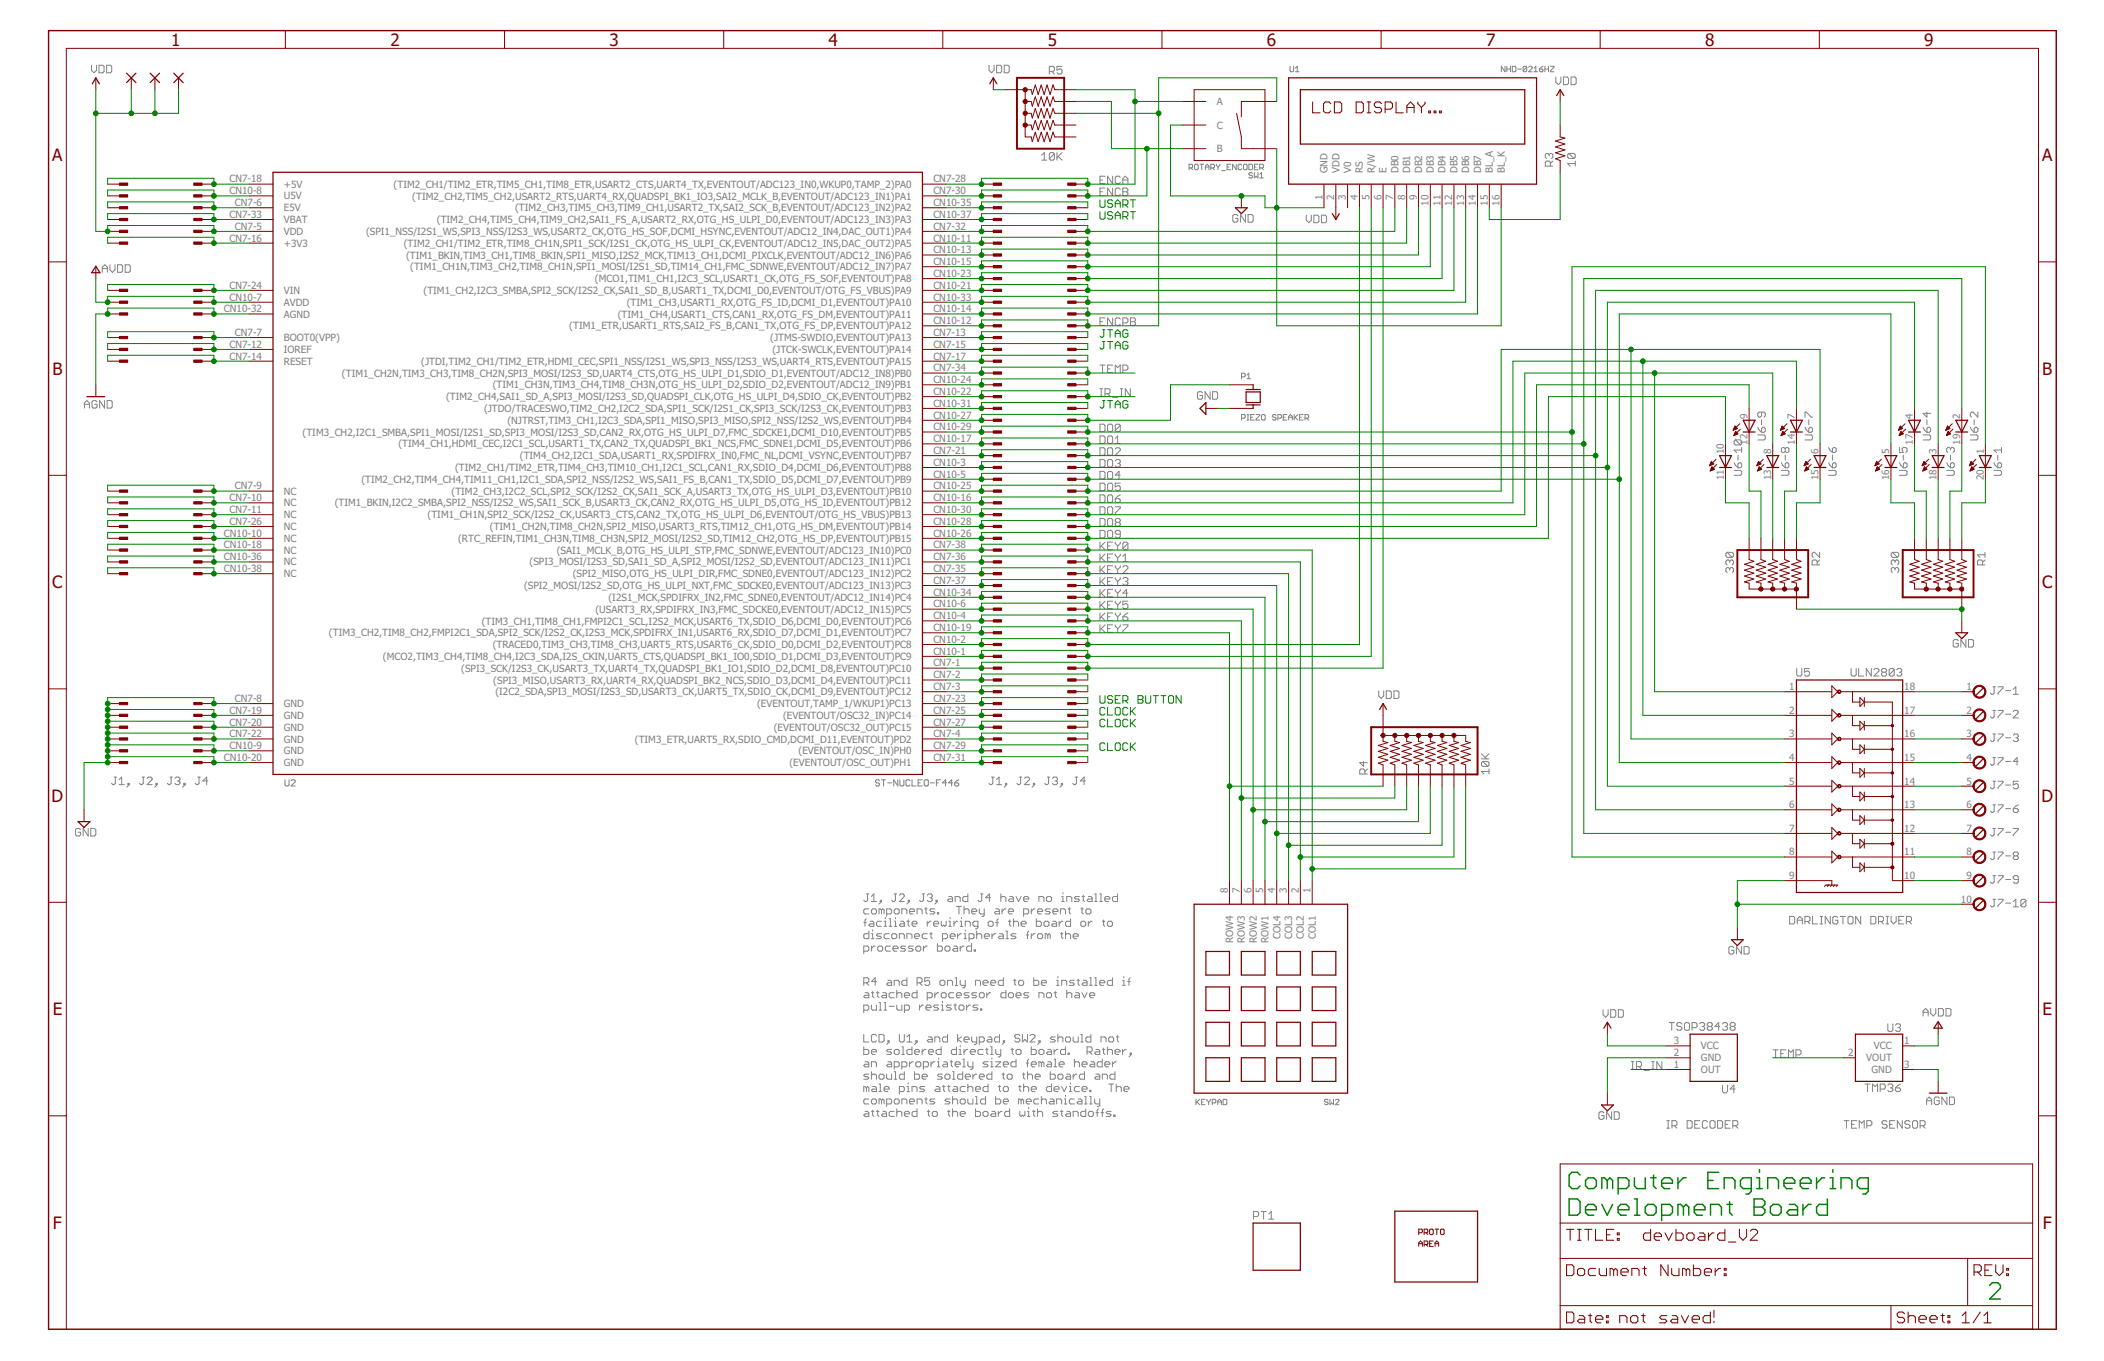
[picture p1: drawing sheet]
<svg xmlns="http://www.w3.org/2000/svg" width="432mm" height="279mm" viewBox="0 0 432 279" stroke-linecap="round" stroke-linejoin="round" font-family="sans-serif">
<defs><g id="words">
<g font-size="3.5" fill="#800000">
<text x="35.1" y="9.4">1</text>
<text x="80.1" y="9.4">2</text>
<text x="125.1" y="9.4">3</text>
<text x="170.1" y="9.4">4</text>
<text x="215" y="9.4">5</text>
<text x="260" y="9.4">6</text>
<text x="305" y="9.4">7</text>
<text x="349.9" y="9.4">8</text>
<text x="394.9" y="9.4">9</text>
<text x="10.7" y="33.1">A</text>
<text x="419.1" y="33.1">A</text>
<text x="10.8" y="76.9">B</text>
<text x="419.1" y="76.9">B</text>
<text x="10.7" y="120.7">C</text>
<text x="419.1" y="120.7">C</text>
<text x="10.6" y="164.6">D</text>
<text x="419" y="164.6">D</text>
<text x="10.8" y="208.4">E</text>
<text x="419.2" y="208.4">E</text>
<text x="10.9" y="252.2">F</text>
<text x="419.3" y="252.2">F</text>
</g>
<g font-size="2.1" fill="#808080">
<text x="249.7" y="21.6">A</text>
<text x="249.7" y="26.4">C</text>
<text x="249.7" y="31.3">B</text>
<text x="272.5" y="35.6" transform="rotate(-90 272.5 35.6)">GND</text>
<text x="274.9" y="35.6" transform="rotate(-90 274.9 35.6)">VDD</text>
<text x="277.3" y="35.6" transform="rotate(-90 277.3 35.6)">V0</text>
<text x="279.7" y="35.6" transform="rotate(-90 279.7 35.6)">RS</text>
<text x="282.1" y="35.6" transform="rotate(-90 282.1 35.6)">R/W</text>
<text x="284.6" y="35.6" transform="rotate(-90 284.6 35.6)">E</text>
<text x="287" y="35.6" transform="rotate(-90 287 35.6)">DB0</text>
<text x="289.4" y="35.6" transform="rotate(-90 289.4 35.6)">DB1</text>
<text x="291.8" y="35.6" transform="rotate(-90 291.8 35.6)">DB2</text>
<text x="294.3" y="35.6" transform="rotate(-90 294.3 35.6)">DB3</text>
<text x="296.7" y="35.6" transform="rotate(-90 296.7 35.6)">DB4</text>
<text x="299.1" y="35.6" transform="rotate(-90 299.1 35.6)">DB5</text>
<text x="301.5" y="35.6" transform="rotate(-90 301.5 35.6)">DB6</text>
<text x="304" y="35.6" transform="rotate(-90 304 35.6)">DB7</text>
<text x="306.4" y="35.6" transform="rotate(-90 306.4 35.6)">BL_A</text>
<text x="308.8" y="35.6" transform="rotate(-90 308.8 35.6)">BL_K</text>
<text x="47.1" y="37.5">CN7-18</text>
<text x="47.1" y="39.9">CN10-8</text>
<text x="58.2" y="38.5">+5V</text>
<text x="58.2" y="41">U5V</text>
<text x="80.8" y="38.5">(TIM2_CH1/TIM2_ETR,TIM5_CH1,TIM8_ETR,USART2_CTS,UART4_TX,EVENTOUT/ADC123_IN0,WKUP0,TAMP_2)PA0</text>
<text x="84.6" y="41">(TIM2_CH2,TIM5_CH2,USART2_RTS,UART4_RX,QUADSPI_BK1_IO3,SAI2_MCLK_B,EVENTOUT/ADC123_IN1)PA1</text>
<text x="191.5" y="37.5">CN7-28</text>
<text x="191.5" y="39.9">CN7-30</text>
<text x="271.4" y="41.2" transform="rotate(-90 271.4 41.2)">1</text>
<text x="273.8" y="41.2" transform="rotate(-90 273.8 41.2)">2</text>
<text x="276.2" y="41.2" transform="rotate(-90 276.2 41.2)">3</text>
<text x="278.7" y="41.2" transform="rotate(-90 278.7 41.2)">4</text>
<text x="281.1" y="41.2" transform="rotate(-90 281.1 41.2)">5</text>
<text x="283.5" y="41.2" transform="rotate(-90 283.5 41.2)">6</text>
<text x="285.9" y="41.2" transform="rotate(-90 285.9 41.2)">7</text>
<text x="288.4" y="41.2" transform="rotate(-90 288.4 41.2)">8</text>
<text x="290.8" y="41.2" transform="rotate(-90 290.8 41.2)">9</text>
<text x="47.1" y="44.7">CN7-33</text>
<text x="48.2" y="47.2">CN7-5</text>
<text x="48.2" y="42.3">CN7-6</text>
<text x="58.2" y="45.8">VBAT</text>
<text x="58.2" y="43.4">E5V</text>
<text x="89.7" y="45.8">(TIM2_CH4,TIM5_CH4,TIM9_CH2,SAI1_FS_A,USART2_RX,OTG_HS_ULPI_D0,EVENTOUT/ADC123_IN3)PA3</text>
<text x="105.7" y="43.4">(TIM2_CH3,TIM5_CH3,TIM9_CH1,USART2_TX,SAI2_SCK_B,EVENTOUT/ADC123_IN2)PA2</text>
<text x="191.5" y="42.3">CN10-35</text>
<text x="191.5" y="44.7">CN10-37</text>
<text x="191.5" y="47.2">CN7-32</text>
<text x="293.2" y="42.3" transform="rotate(-90 293.2 42.3)">10</text>
<text x="295.6" y="42.3" transform="rotate(-90 295.6 42.3)">11</text>
<text x="298" y="42.3" transform="rotate(-90 298 42.3)">12</text>
<text x="300.5" y="42.3" transform="rotate(-90 300.5 42.3)">13</text>
<text x="302.9" y="42.3" transform="rotate(-90 302.9 42.3)">14</text>
<text x="305.3" y="42.3" transform="rotate(-90 305.3 42.3)">15</text>
<text x="307.7" y="42.3" transform="rotate(-90 307.7 42.3)">16</text>
<text x="47.1" y="49.6">CN7-16</text>
<text x="58.2" y="48.2">VDD</text>
<text x="58.2" y="50.6">+3V3</text>
<text x="75.1" y="48.2">(SPI1_NSS/I2S1_WS,SPI3_NSS/I2S3_WS,USART2_CK,OTG_HS_SOF,DCMI_HSYNC,EVENTOUT/ADC12_IN4,DAC_OUT1)PA4</text>
<text x="82.8" y="50.7">(TIM2_CH1/TIM2_ETR,TIM8_CH1N,SPI1_SCK/I2S1_CK,OTG_HS_ULPI_CK,EVENTOUT/ADC12_IN5,DAC_OUT2)PA5</text>
<text x="83.3" y="53.1">(TIM1_BKIN,TIM3_CH1,TIM8_BKIN,SPI1_MISO,I2S2_MCK,TIM13_CH1,DCMI_PIXCLK,EVENTOUT/ADC12_IN6)PA6</text>
<text x="191.5" y="49.6">CN10-11</text>
<text x="191.5" y="52">CN10-13</text>
<text x="47.1" y="59.3">CN7-24</text>
<text x="84.2" y="55.5">(TIM1_CH1N,TIM3_CH2,TIM8_CH1N,SPI1_MOSI/I2S1_SD,TIM14_CH1,FMC_SDNWE,EVENTOUT/ADC12_IN7)PA7</text>
<text x="122.1" y="57.9">(MCO1,TIM1_CH1,I2C3_SCL,USART1_CK,OTG_FS_SOF,EVENTOUT)PA8</text>
<text x="191.5" y="54.4">CN10-15</text>
<text x="191.5" y="56.8">CN10-23</text>
<text x="191.5" y="59.3">CN10-21</text>
<text x="46" y="64.1">CN10-32</text>
<text x="47.1" y="61.7">CN10-7</text>
<text x="58.2" y="65.2">AGND</text>
<text x="58.2" y="62.8">AVDD</text>
<text x="58.2" y="60.3">VIN</text>
<text x="86.9" y="60.3">(TIM1_CH2,I2C3_SMBA,SPI2_SCK/I2S2_CK,SAI1_SD_B,USART1_TX,DCMI_D0,EVENTOUT/OTG_FS_VBUS)PA9</text>
<text x="126.8" y="65.2">(TIM1_CH4,USART1_CTS,CAN1_RX,OTG_FS_DM,EVENTOUT)PA11</text>
<text x="128.6" y="62.8">(TIM1_CH3,USART1_RX,OTG_FS_ID,DCMI_D1,EVENTOUT)PA10</text>
<text x="191.5" y="61.7">CN10-33</text>
<text x="191.5" y="64.1">CN10-14</text>
<text x="47.1" y="71.4">CN7-12</text>
<text x="48.2" y="69">CN7-7</text>
<text x="58.2" y="70">BOOT0(VPP)</text>
<text x="116.8" y="67.6">(TIM1_ETR,USART1_RTS,SAI2_FS_B,CAN1_TX,OTG_FS_DP,EVENTOUT)PA12</text>
<text x="158.1" y="70">(JTMS-SWDIO,EVENTOUT)PA13</text>
<text x="191.5" y="66.5">CN10-12</text>
<text x="191.5" y="69">CN7-13</text>
<text x="191.5" y="71.4">CN7-15</text>
<text x="47.1" y="73.8">CN7-14</text>
<text x="58.2" y="72.5">IOREF</text>
<text x="58.2" y="74.9">RESET</text>
<text x="70.2" y="77.3">(TIM1_CH2N,TIM3_CH3,TIM8_CH2N,SPI3_MOSI/I2S3_SD,UART4_CTS,OTG_HS_ULPI_D1,SDIO_D1,EVENTOUT/ADC12_IN8)PB0</text>
<text x="86.4" y="74.9">(JTDI,TIM2_CH1/TIM2_ETR,HDMI_CEC,SPI1_NSS/I2S1_WS,SPI3_NSS/I2S3_WS,UART4_RTS,EVENTOUT)PA15</text>
<text x="158.5" y="72.5">(JTCK-SWCLK,EVENTOUT)PA14</text>
<text x="191.5" y="73.8">CN7-17</text>
<text x="191.5" y="76.2">CN7-34</text>
<text x="91.6" y="82.2">(TIM2_CH4,SAI1_SD_A,SPI3_MOSI/I2S3_SD,QUADSPI_CLK,OTG_HS_ULPI_D4,SDIO_CK,EVENTOUT)PB2</text>
<text x="101.1" y="79.7">(TIM1_CH3N,TIM3_CH4,TIM8_CH3N,OTG_HS_ULPI_D2,SDIO_D2,EVENTOUT/ADC12_IN9)PB1</text>
<text x="191.5" y="78.7">CN10-24</text>
<text x="191.5" y="81.1">CN10-22</text>
<text x="191.5" y="83.5">CN10-31</text>
<text x="62.1" y="89.4">(TIM3_CH2,I2C1_SMBA,SPI1_MOSI/I2S1_SD,SPI3_MOSI/I2S3_SD,CAN2_RX,OTG_HS_ULPI_D7,FMC_SDCKE1,DCMI_D10,EVENTOUT)PB5</text>
<text x="99.3" y="84.6">(JTDO/TRACESWO,TIM2_CH2,I2C2_SDA,SPI1_SCK/I2S1_CK,SPI3_SCK/I2S3_CK,EVENTOUT)PB3</text>
<text x="104.1" y="87">(NJTRST,TIM3_CH1,I2C3_SDA,SPI1_MISO,SPI3_MISO,SPI2_NSS/I2S2_WS,EVENTOUT)PB4</text>
<text x="191.5" y="85.9">CN10-27</text>
<text x="191.5" y="88.4">CN10-29</text>
<text x="358.6" y="85.9" transform="rotate(-90 358.6 85.9)">9</text>
<text x="368.3" y="85.9" transform="rotate(-90 368.3 85.9)">7</text>
<text x="392.6" y="85.9" transform="rotate(-90 392.6 85.9)">4</text>
<text x="402.3" y="85.9" transform="rotate(-90 402.3 85.9)">2</text>
<text x="81.8" y="91.9">(TIM4_CH1,HDMI_CEC,I2C1_SCL,USART1_TX,CAN2_TX,QUADSPI_BK1_NCS,FMC_SDNE1,DCMI_D5,EVENTOUT)PB6</text>
<text x="106.7" y="94.3">(TIM4_CH2,I2C1_SDA,USART1_RX,SPDIFRX_IN0,FMC_NL,DCMI_VSYNC,EVENTOUT)PB7</text>
<text x="191.5" y="90.8">CN10-17</text>
<text x="191.5" y="93.2">CN7-21</text>
<text x="191.5" y="95.6">CN10-3</text>
<text x="353.8" y="93.2" transform="rotate(-90 353.8 93.2)">10</text>
<text x="358.6" y="91.3" transform="rotate(-90 358.6 91.3)">12</text>
<text x="363.5" y="93.2" transform="rotate(-90 363.5 93.2)">8</text>
<text x="368.3" y="91.3" transform="rotate(-90 368.3 91.3)">14</text>
<text x="373.2" y="93.2" transform="rotate(-90 373.2 93.2)">6</text>
<text x="387.7" y="93.2" transform="rotate(-90 387.7 93.2)">5</text>
<text x="392.6" y="91.3" transform="rotate(-90 392.6 91.3)">17</text>
<text x="397.4" y="93.2" transform="rotate(-90 397.4 93.2)">3</text>
<text x="402.3" y="91.3" transform="rotate(-90 402.3 91.3)">19</text>
<text x="407.1" y="93.2" transform="rotate(-90 407.1 93.2)">1</text>
<text x="48.2" y="100.5">CN7-9</text>
<text x="58.2" y="101.5">NC</text>
<text x="74.2" y="99.1">(TIM2_CH2,TIM4_CH4,TIM11_CH1,I2C1_SDA,SPI2_NSS/I2S2_WS,SAI1_FS_B,CAN1_TX,SDIO_D5,DCMI_D7,EVENTOUT)PB9</text>
<text x="92.7" y="101.5">(TIM2_CH3,I2C2_SCL,SPI2_SCK/I2S2_CK,SAI1_SCK_A,USART3_TX,OTG_HS_ULPI_D3,EVENTOUT)PB10</text>
<text x="93.4" y="96.7">(TIM2_CH1/TIM2_ETR,TIM4_CH3,TIM10_CH1,I2C1_SCL,CAN1_RX,SDIO_D4,DCMI_D6,EVENTOUT)PB8</text>
<text x="191.5" y="98">CN10-5</text>
<text x="191.5" y="100.5">CN10-25</text>
<text x="353.8" y="98.5" transform="rotate(-90 353.8 98.5)">11</text>
<text x="363.5" y="98.5" transform="rotate(-90 363.5 98.5)">13</text>
<text x="373.2" y="98.5" transform="rotate(-90 373.2 98.5)">15</text>
<text x="387.7" y="98.5" transform="rotate(-90 387.7 98.5)">16</text>
<text x="397.4" y="98.5" transform="rotate(-90 397.4 98.5)">18</text>
<text x="407.1" y="98.5" transform="rotate(-90 407.1 98.5)">20</text>
<text x="47.1" y="102.9">CN7-10</text>
<text x="47.1" y="105.3">CN7-11</text>
<text x="47.1" y="107.7">CN7-26</text>
<text x="58.2" y="104">NC</text>
<text x="58.2" y="106.4">NC</text>
<text x="68.7" y="104">(TIM1_BKIN,I2C2_SMBA,SPI2_NSS/I2S2_WS,SAI1_SCK_B,USART3_CK,CAN2_RX,OTG_HS_ULPI_D5,OTG_HS_ID,EVENTOUT)PB12</text>
<text x="87.8" y="106.4">(TIM1_CH1N,SPI2_SCK/I2S2_CK,USART3_CTS,CAN2_TX,OTG_HS_ULPI_D6,EVENTOUT/OTG_HS_VBUS)PB13</text>
<text x="191.5" y="102.9">CN10-16</text>
<text x="191.5" y="105.3">CN10-30</text>
<text x="191.5" y="107.7">CN10-28</text>
<text x="46" y="110.2">CN10-10</text>
<text x="46" y="112.6">CN10-18</text>
<text x="58.2" y="108.8">NC</text>
<text x="58.2" y="111.2">NC</text>
<text x="58.2" y="113.7">NC</text>
<text x="94" y="111.2">(RTC_REFIN,TIM1_CH3N,TIM8_CH3N,SPI2_MOSI/I2S2_SD,TIM12_CH2,OTG_HS_DP,EVENTOUT)PB15</text>
<text x="100.5" y="108.8">(TIM1_CH2N,TIM8_CH2N,SPI2_MISO,USART3_RTS,TIM12_CH1,OTG_HS_DM,EVENTOUT)PB14</text>
<text x="114.3" y="113.7">(SAI1_MCLK_B,OTG_HS_ULPI_STP,FMC_SDNWE,EVENTOUT/ADC123_IN10)PC0</text>
<text x="191.5" y="110.2">CN10-26</text>
<text x="191.5" y="112.6">CN7-38</text>
<text x="46" y="115">CN10-36</text>
<text x="46" y="117.4">CN10-38</text>
<text x="58.2" y="116.1">NC</text>
<text x="58.2" y="118.5">NC</text>
<text x="108.7" y="116.1">(SPI3_MOSI/I2S3_SD,SAI1_SD_A,SPI2_MOSI/I2S2_SD,EVENTOUT/ADC123_IN11)PC1</text>
<text x="117.5" y="118.5">(SPI2_MISO,OTG_HS_ULPI_DIR,FMC_SDNE0,EVENTOUT/ADC123_IN12)PC2</text>
<text x="191.5" y="115">CN7-36</text>
<text x="191.5" y="117.4">CN7-35</text>
<text x="191.5" y="119.9">CN7-37</text>
<text x="107.5" y="120.9">(SPI2_MOSI/I2S2_SD,OTG_HS_ULPI_NXT,FMC_SDCKE0,EVENTOUT/ADC123_IN13)PC3</text>
<text x="122.2" y="125.8">(USART3_RX,SPDIFRX_IN3,FMC_SDCKE0,EVENTOUT/ADC12_IN15)PC5</text>
<text x="124.9" y="123.4">(I2S1_MCK,SPDIFRX_IN2,FMC_SDNE0,EVENTOUT/ADC12_IN14)PC4</text>
<text x="191.5" y="122.3">CN10-34</text>
<text x="191.5" y="124.7">CN10-6</text>
<text x="67.5" y="130.6">(TIM3_CH2,TIM8_CH2,FMPI2C1_SDA,SPI2_SCK/I2S2_CK,I2S3_MCK,SPDIFRX_IN1,USART6_RX,SDIO_D7,DCMI_D1,EVENTOUT)PC7</text>
<text x="98.9" y="128.2">(TIM3_CH1,TIM8_CH1,FMPI2C1_SCL,I2S2_MCK,USART6_TX,SDIO_D6,DCMI_D0,EVENTOUT)PC6</text>
<text x="191.5" y="127.1">CN10-4</text>
<text x="191.5" y="129.6">CN10-19</text>
<text x="191.5" y="132">CN10-2</text>
<text x="78.6" y="135.5">(MCO2,TIM3_CH4,TIM8_CH4,I2C3_SDA,I2S_CKIN,UART5_CTS,QUADSPI_BK1_IO0,SDIO_D1,DCMI_D3,EVENTOUT)PC9</text>
<text x="94.7" y="137.9">(SPI3_SCK/I2S3_CK,USART3_TX,UART4_TX,QUADSPI_BK1_IO1,SDIO_D2,DCMI_D8,EVENTOUT)PC10</text>
<text x="101.1" y="133.1">(TRACED0,TIM3_CH3,TIM8_CH3,UART5_RTS,USART6_CK,SDIO_D0,DCMI_D2,EVENTOUT)PC8</text>
<text x="191.5" y="134.4">CN10-1</text>
<text x="191.5" y="136.8">CN7-1</text>
<text x="101.2" y="140.3">(SPI3_MISO,USART3_RX,UART4_RX,QUADSPI_BK2_NCS,SDIO_D3,DCMI_D4,EVENTOUT)PC11</text>
<text x="101.7" y="142.7">(I2C2_SDA,SPI3_MOSI/I2S3_SD,USART3_CK,UART5_TX,SDIO_CK,DCMI_D9,EVENTOUT)PC12</text>
<text x="191.5" y="139.2">CN7-2</text>
<text x="191.5" y="141.7">CN7-3</text>
<text x="367.2" y="141.7">1</text>
<text x="390.8" y="141.7">18</text>
<text x="403.6" y="141.7">1</text>
<text x="47.1" y="146.5">CN7-19</text>
<text x="47.1" y="148.9">CN7-20</text>
<text x="48.2" y="144.1">CN7-8</text>
<text x="58.2" y="145.2">GND</text>
<text x="58.2" y="147.6">GND</text>
<text x="155.4" y="145.2">(EVENTOUT,TAMP_1/WKUP1)PC13</text>
<text x="160.7" y="147.6">(EVENTOUT/OSC32_IN)PC14</text>
<text x="191.5" y="144.1">CN7-23</text>
<text x="191.5" y="146.5">CN7-25</text>
<text x="191.5" y="148.9">CN7-27</text>
<text x="367.2" y="146.5">2</text>
<text x="390.8" y="146.5">17</text>
<text x="403.6" y="146.5">2</text>
<text x="47.1" y="151.4">CN7-22</text>
<text x="47.1" y="153.8">CN10-9</text>
<text x="58.2" y="150">GND</text>
<text x="58.2" y="152.4">GND</text>
<text x="58.2" y="154.9">GND</text>
<text x="130.3" y="152.4">(TIM3_ETR,UART5_RX,SDIO_CMD,DCMI_D11,EVENTOUT)PD2</text>
<text x="158.8" y="150">(EVENTOUT/OSC32_OUT)PC15</text>
<text x="163.9" y="154.9">(EVENTOUT/OSC_IN)PH0</text>
<text x="191.5" y="151.4">CN7-4</text>
<text x="191.5" y="153.8">CN7-29</text>
<text x="367.2" y="151.4">3</text>
<text x="390.8" y="151.4">16</text>
<text x="403.6" y="151.4">3</text>
<text x="46" y="156.2">CN10-20</text>
<text x="58.2" y="157.3">GND</text>
<text x="162" y="157.3">(EVENTOUT/OSC_OUT)PH1</text>
<text x="191.5" y="156.2">CN7-31</text>
<text x="367.2" y="156.2">4</text>
<text x="367.2" y="161.1">5</text>
<text x="390.8" y="161.1">14</text>
<text x="390.8" y="156.2">15</text>
<text x="403.6" y="156.2">4</text>
<text x="403.6" y="161.1">5</text>
<text x="367.2" y="165.9">6</text>
<text x="390.8" y="165.9">13</text>
<text x="403.6" y="165.9">6</text>
<text x="367.2" y="170.8">7</text>
<text x="390.8" y="170.8">12</text>
<text x="403.6" y="170.8">7</text>
<text x="367.2" y="175.6">8</text>
<text x="390.8" y="175.6">11</text>
<text x="403.6" y="175.6">8</text>
<text x="252" y="183.4" transform="rotate(-90 252 183.4)">8</text>
<text x="254.4" y="183.4" transform="rotate(-90 254.4 183.4)">7</text>
<text x="256.8" y="183.4" transform="rotate(-90 256.8 183.4)">6</text>
<text x="259.3" y="183.4" transform="rotate(-90 259.3 183.4)">5</text>
<text x="261.7" y="183.4" transform="rotate(-90 261.7 183.4)">4</text>
<text x="264.1" y="183.4" transform="rotate(-90 264.1 183.4)">3</text>
<text x="266.5" y="183.4" transform="rotate(-90 266.5 183.4)">2</text>
<text x="269" y="183.4" transform="rotate(-90 269 183.4)">1</text>
<text x="367.2" y="180.4">9</text>
<text x="390.8" y="180.4">10</text>
<text x="402.4" y="185.3">10</text>
<text x="403.6" y="180.4">9</text>
<text x="253.1" y="193.6" transform="rotate(-90 253.1 193.6)">ROW4</text>
<text x="255.5" y="193.6" transform="rotate(-90 255.5 193.6)">ROW3</text>
<text x="257.9" y="193.6" transform="rotate(-90 257.9 193.6)">ROW2</text>
<text x="260.3" y="193.6" transform="rotate(-90 260.3 193.6)">ROW1</text>
<text x="262.8" y="192.7" transform="rotate(-90 262.8 192.7)">COL4</text>
<text x="265.2" y="192.7" transform="rotate(-90 265.2 192.7)">COL3</text>
<text x="267.6" y="192.7" transform="rotate(-90 267.6 192.7)">COL2</text>
<text x="270" y="192.7" transform="rotate(-90 270 192.7)">COL1</text>
<text x="343.5" y="214.4">3</text>
<text x="349.1" y="215.4">VCC</text>
<text x="384.6" y="215.4">VCC</text>
<text x="390.8" y="214.4">1</text>
<text x="343.5" y="216.8">2</text>
<text x="343.5" y="219.2">1</text>
<text x="349.1" y="217.9">GND</text>
<text x="349.1" y="220.3">OUT</text>
<text x="379.3" y="216.8">2</text>
<text x="383" y="217.9">VOUT</text>
<text x="384.1" y="220.3">GND</text>
<text x="390.8" y="219.2">3</text>
</g>
</g></defs>
<g fill="none" stroke="#808080" stroke-width=".21">
<path d="M18.8 13.4v1l.5 .5 .5-.5v-1M20.3 13.4h.8l.3 .3v1l-.3 .2h-.8zM21.9 13.4h.8l.2 .3v1l-.2 .2h-.8zM203 13.4v1l.5 .5 .5-.5v-1M204.5 13.4h.8l.3 .3v1l-.3 .2h-.8zM206.1 13.4h.8l.2 .3v1l-.2 .2h-.8zM215.3 14.7h.8l.3-.3v-.5l-.3-.3h-.8v1.6M215.9 14.7l.5 .5M218 13.6h-1.1v.8l.5-.2h.3l.3 .2v.5l-.3 .3h-.5l-.3-.3M264.8 13.6v.9l.1 .2h.4l.2-.2v-.9M265.9 14.7h.7M265.9 14l.3-.4v1.1"/>
<path d="M308.9 13.6v1.1l-.8-1.1v1.1M309.2 13.6v1.1M309.2 14.2h.8M310 13.6v1.1M310.4 13.6h.5l.2 .2v.7l-.2 .2h-.5zM311.5 14.2h.7M313.3 13.8v.7l-.2 .2h-.3l-.2-.2M313.3 13.8l-.2-.2h-.3l-.2 .2v.7M313.3 13.8l-.7 .7M313.7 13.8l.2-.2h.4l.2 .2v.2l-.8 .7h.8M314.8 14.7h.8M314.8 14l.4-.4v1.1"/>
<path d="M315.9 14.2h.6l.2 .3-.2 .2h-.4l-.2-.2zM316.7 13.6l-.8 .6M317.1 14.2h.7M317.1 13.6v1.1M317.8 13.6v1.1M318.2 13.6h.7v.2l-.7 .7v.2h.7M319.3 15.8v1l.5 .6 .5-.6v-1M320.9 15.8h.7l.3 .3v1l-.3 .3h-.7zM322.4 15.8h.8l.3 .3v1l-.3 .3h-.8zM213.8 31.9l.5-.6v1.6M213.8 32.9h1M216.4 31.6v1l-.3 .3h-.5l-.3-.3"/>
<path d="M216.4 31.6l-.3-.3h-.5l-.3 .3v1M216.4 31.6l-1.1 1M216.9 31.3v1.6M217.2 32.1l.8 .8M218 31.3l-1.1 1.1M225.7 39.4h.6M225.7 37h.6M226.8 36.2h-1.1v1.5h1.1M226.8 38.6h-1.1v1.6h1.1M228.3 36.2v1.5l-1-1.5v1.5M228.3 38.6v1.6l-1-1.6v1.6M229.9 36.4l-.2-.2h-.6l-.2 .2v1.1l.2 .2h.6l.2-.2"/>
<path d="M229.9 38.9l-.2-.3h-.6l-.2 .3v1l.2 .3h.6l.2-.3M230.4 37.7v-1l.5-.5 .6 .5v1M230.4 38.6h.8l.3 .3v.2l-.3 .3 .3 .2v.3l-.3 .3h-.8zM230.4 39.4h.8M230.4 37h1.1M244 34.5h.6l.2-.2v-.4l-.2-.2h-.6v1.1M244.4 34.5l.4 .3M245.3 33.7h.4l.2 .2v.7l-.2 .2h-.4l-.1-.2v-.7zM246.3 33.7h.7M246.6 33.7v1.1M247.4 34.8v-.7l.4-.4 .3 .4v.7M247.4 34.3h.7"/>
<path d="M248.5 34.5h.5l.2-.2v-.4l-.2-.2h-.5v1.1M248.9 34.5l.3 .3M249.6 33.7l.4 .6M250 34.3v.5M250.4 33.7v.2l-.4 .4M250.7 35h.8M251.8 34.3h.4M252.6 33.7h-.8v1.1h.8M253.7 33.7v1.1l-.7-1.1v1.1M254.8 33.9l-.2-.2h-.3l-.2 .2v.7l.2 .2h.3l.2-.2M255.4 33.7h.4l.1 .2v.7l-.1 .2h-.4l-.2-.2v-.7zM256.3 33.7h.6l.1 .2v.7l-.1 .2h-.6z"/>
<path d="M257 35.6l-.1-.2h-.4l-.2 .2 .2 .4h.4l.1 .2-.1 .3h-.4l-.2-.1M257.4 34.3h.4M257.4 35.4v1.1l.4-.3 .4 .3v-1.1M258.2 33.7h-.8v1.1h.8M258.5 34.5h.6l.2-.2v-.4l-.2-.2h-.6v1.1M258.5 35.8l.4-.4v1.1M258.5 36.5h.8M258.9 34.5l.4 .3M317.9 31.7l-.2-.2h-.3l-.3 .2v.6l.3 .2M317.9 31.7l.3-.2h.2l.3 .2v.6l-.3 .2M317.9 31.7v.3M318.2 34.1v-.8l-.3-.2h-.5l-.3 .2v.8h1.6"/>
<path d="M318.7 33.1l-.5 .5M322 31.5h1l.3 .2v.6l-.3 .2M322 31.5l-.3 .2v.6l.3 .2h1M322 31.5l1 1M323.3 33.6h-1.6l.5 .5M323.3 33.1v1M21 55.9v-1l.5-.5 .5 .5v1M21 55.1h1M22.6 54.4v1l.5 .5 .5-.5v-1M24.1 54.4h.8l.3 .2v1l-.3 .3h-.8zM25.7 54.4h.8l.2 .2v1l-.2 .3h-.8zM254 44.3l-.2-.3h-.5l-.3 .3v1l.3 .3h.5l.2-.3v-.5h-.5"/>
<path d="M255.6 44v1.6l-1-1.6v1.6M256.1 44h.8l.3 .3v1l-.3 .3h-.8zM268.1 44.2v1l.5 .5 .5-.5v-1M269.6 44.2h.8l.3 .2v1.1l-.3 .2h-.8zM271.2 44.2h.8l.2 .2v1.1l-.2 .2h-.8zM225.7 66h.6M225.7 75h1.1M225.7 79.8h.6M226 79.8v1.5M226.3 75v1.5M226.8 65.3h-1.1v1.5h1.1M227.3 75.7h.5"/>
<path d="M228.3 65.3v1.5l-1-1.5v1.5M228.3 75h-1v1.5h1M228.9 76.5v-1.5l.5 .5 .5-.5v1.5M229.9 65.5l-.2-.2h-.6l-.2 .2v1l.2 .3h.6l.2-.3M229.9 79.8h.5M230.2 79.8v1.5M230.4 66.3h.8l.3-.3v-.5l-.3-.2h-.8v1.5M230.4 76h.8l.3-.3v-.5l-.3-.2h-.8v1.5M232 79.8v1.5l-1.1-1.5v1.5M232 65.3h.8l.2 .2v.3l-.2 .2 .2 .3v.2l-.2 .3h-.8zM232 66h.8M254.8 77.4h.6l.1-.2v-.4l-.1-.2h-.6v1.1"/>
<path d="M255.9 77l.4-.4v1.1M255.9 77.7h.8M17.3 83.8v-1.1l.5-.5 .6 .5v1.1M17.3 83h1.1M19.9 82.5l-.3-.3h-.5l-.2 .3v1l.2 .3h.5l.3-.3v-.5h-.5M21.5 82.2v1.6l-1.1-1.6v1.6M22 82.2h.8l.2 .3v1l-.2 .3h-.8zM225.7 87.1h.8l.3 .2v1.1l-.3 .2h-.8zM225.7 89.5h.8l.3 .2v1.1l-.3 .2h-.8zM225.7 91.9h.8l.3 .3v1l-.3 .3h-.8zM225.7 94.3h.8l.3 .3v1l-.3 .3h-.8zM225.7 96.8h.8l.3 .2v1.1l-.3 .2h-.8z"/>
<path d="M225.7 99.2h.8l.3 .2v1.1l-.3 .2h-.8zM225.7 81.3h.6M226.8 80.8h.8l.2-.2v-.5l-.2-.3h-.8v1.5M227.3 80.8l.5 .5M227.6 87.1h.5l.2 .2v1.1l-.2 .2h-.5l-.3-.2v-1.1zM227.6 89.5h.5l.2 .2v1.1l-.2 .2h-.5l-.3-.2v-1.1zM227.6 91.9h.5l.2 .3v1l-.2 .3h-.5l-.3-.3v-1zM227.6 94.3h.5l.2 .3v1l-.2 .3h-.5l-.3-.3v-1zM227.6 96.8h.5l.2 .2v1.1l-.2 .2h-.5l-.3-.2v-1.1zM227.6 99.2h.5l.2 .2v1.1l-.2 .2h-.5l-.3-.2v-1.1zM228.3 81.6h1.1M228.9 92.2l.2-.3h.6l.2 .3v.2l-1 1.1h1"/>
<path d="M228.9 94.6l.2-.3h.6l.2 .3v.2l-.2 .3M228.9 90l.5-.5v1.5M228.9 91h1M229.4 95.1h.3M229.7 95.1l.2 .3v.2l-.2 .3h-.6l-.2-.3M229.9 87.3l-.2-.2h-.6l-.2 .2v1.1M229.9 99.2h-1v.8l.5-.3h.3l.2 .3v.5l-.2 .2h-.6l-.2-.2M229.9 87.3v1.1l-.2 .2h-.6l-.2-.2M229.9 97.5h-1l.8-.7v1.5M229.9 87.3l-1 1.1M229.9 81.3h.5M246.8 80.7l-.3-.3h-.5l-.3 .3v1l.3 .3h.5l.3-.3v-.5h-.5"/>
<path d="M248.3 80.4v1.6l-1-1.6v1.6M248.9 80.4h.7l.3 .3v1l-.3 .3h-.7zM254.8 85.9h.6l.1-.2v-.4l-.1-.2h-.6v1.1M255.9 85.1h.4M255.9 86.2h.4M256.1 85.1v1.1M256.7 85.7h.3M257.4 85.1h-.7v1.1h.7M257.8 85.1h.7v.2l-.7 .7v.2h.7M258.9 85.3l.2-.2h.4l.2 .2v.7l-.2 .2h-.4l-.2-.2zM261.9 85.3l-.2-.2h-.4l-.2 .2 .2 .4h.4l.2 .2-.2 .3h-.4l-.2-.2M262.3 85.9h.5l.2-.2v-.4l-.2-.2h-.5v1.1"/>
<path d="M263.4 85.7h.3M264.1 85.1h-.7v1.1h.7M264.5 85.7h.7M264.5 86.2v-.7l.4-.4 .3 .4v.7M265.6 85.1v1.1M265.8 85.7l.5 .5M266.3 85.1l-.7 .8M266.7 85.7h.4M267.5 85.1h-.8v1.1h.8M267.8 85.9h.6l.2-.2v-.4l-.2-.2h-.6v1.1M268.2 85.9l.4 .3M355.9 96.6h1.3l.2 .2v.5l-.2 .3h-1.3"/>
<path d="M355.9 95l.3 .5 .5 .5M356.2 90.3h1l.2 .3v.5l-.2 .2M356.2 90.3l-.3 .3v.5l.3 .2h1M356.2 90.3l1 1M356.7 95.2l.2-.2h.3l.2 .2v.6l-.2 .2h-.5zM356.7 93.4v1.1M357.4 92.4h-1.5l.5 .5M357.4 91.9v1M360.7 89.3h1.3l.3 .2v.6l-.3 .2h-1.3M360.7 87.7l.3 .5 .5 .6M361.5 84.6v.8l-.2 .2h-.3l-.3-.2v-.5l.3-.3h1l.3 .3v.5l-.3 .2M361.5 86.2v1"/>
<path d="M361.8 87.7h.2l.3 .3v.5l-.3 .3h-.5v-.8zM365.6 96.6h1.3l.2 .2v.5l-.2 .3h-1.3M365.6 95l.2 .5 .6 .5M366.4 92.1l-.3-.2h-.3l-.2 .2v.5l.2 .3h.3l.3-.3M366.4 92.1l.2-.2h.3l.2 .2v.5l-.2 .3h-.3l-.2-.3M366.4 92.1v.5M366.4 93.4v1.1M366.6 95h.3l.2 .2v.6l-.2 .2h-.5v-.8zM370.4 85.6v-1h.3l1 1h.3M370.4 89.3h1.3l.3 .2v.6l-.3 .2h-1.3M370.4 87.7l.3 .5 .5 .6M371.2 86.2v1"/>
<path d="M371.5 87.7h.2l.3 .3v.5l-.3 .3h-.5v-.8zM375.3 96.6h1.3l.2 .2v.5l-.2 .3h-1.3M375.3 95l.2 .5 .6 .5M375.3 91.9l.2 .5 .6 .5M376.1 95.2l.2-.2h.3l.2 .2v.6l-.2 .2h-.5zM376.1 92.1l.2-.2h.3l.2 .2v.5l-.2 .3h-.5zM376.1 93.4v1.1M389.8 96.6h1.3l.3 .2v.5l-.3 .3h-1.3M389.8 91.9v1h.8l-.2-.5v-.3l.2-.2h.5l.3 .2v.5l-.3 .3M389.8 95l.3 .5 .5 .5M390.6 95.2l.3-.2h.2l.3 .2v.6l-.3 .2h-.5zM390.6 93.4v1.1"/>
<path d="M394.7 89.3h1.3l.2 .2v.6l-.2 .2h-1.3M394.7 87.7l.2 .5 .6 .6M395.5 84.6v1l-.8-.7h1.5M395.5 86.2v1M395.7 87.7h.3l.2 .3v.5l-.2 .3h-.5v-.8zM399.5 96.6h1.3l.3 .2v.5l-.3 .3h-1.3M399.5 95l.3 .5 .5 .5M400.3 95.2l.3-.2h.2l.3 .2v.6l-.3 .2h-.5zM400.3 92.1l.3-.2h.2l.3 .2v.5l-.3 .3M400.3 92.1v.3M400.3 93.4v1.1M400.3 92.1l-.3-.2h-.2l-.3 .2v.5l.3 .3"/>
<path d="M404.4 89.3h1.3l.2 .2v.6l-.2 .2h-1.3M404.4 87.7l.2 .5 .6 .6M405.2 86.2v1M405.4 87.7h.3l.2 .3v.5l-.2 .3h-.5v-.8zM405.9 84.6v1l-1-1h-.3l-.2 .3v.5l.2 .2M409.2 96.6h1.3l.3 .2v.5l-.3 .3h-1.3M409.2 95l.3 .5 .5 .5M410 95.2l.3-.2h.2l.3 .2v.6l-.3 .2h-.5zM410 93.4v1.1M410.8 91.9v1M410.8 92.4h-1.6l.5 .5M225.7 108.9h.8l.3 .2v1.1l-.3 .2h-.8z"/>
<path d="M225.7 101.6h.8l.3 .3v1l-.3 .3h-.8zM225.7 104h.8l.3 .3v1l-.3 .3h-.8zM225.7 106.4h.8l.3 .3v1.1l-.3 .2h-.8zM225.7 111.3v1.6M225.7 113.7v1.6M225.7 116.1v1.6M225.7 118.6v1.5M226 119.4l.8 .7M226 116.9l.8 .8M226 114.5l.8 .8M226 112.1l.8 .8M226.8 118.6l-1.1 1"/>
<path d="M226.8 116.1l-1.1 1.1M226.8 113.7l-1.1 1.1M226.8 111.3l-1.1 1M227.3 119.4h.5M227.3 116.9h.5M227.3 114.5h.5M227.3 112.1h.5M227.6 101.6h.5l.2 .3v1l-.2 .3h-.5l-.3-.3v-1zM227.6 104h.5l.2 .3v1l-.2 .3h-.5l-.3-.3v-1zM227.6 106.4h.5l.2 .3v1.1l-.2 .2h-.5l-.3-.2v-1.1zM227.6 108.9h.5l.2 .2v1.1l-.2 .2h-.5l-.3-.2v-1.1zM228.3 111.3h-1v1.6h1"/>
<path d="M228.3 113.7h-1v1.6h1M228.3 116.1h-1v1.6h1M228.3 118.6h-1v1.5h1M228.9 102.4h.8l.2 .2v.3l-.2 .3h-.6l-.2-.3zM228.9 104h1v.3l-1 1v.3M228.9 111.3v.3l.5 .5M228.9 113.7v.3l.5 .5M228.9 116.1v.3l.5 .5M228.9 118.6v.2l.5 .6M229.1 107.2l-.2-.2v-.3l.2-.3h.6l.2 .3v.3l-.2 .2M229.1 107.2l-.2 .3v.3l.2 .2h.6l.2-.2v-.3l-.2-.3M229.1 107.2h.6"/>
<path d="M229.4 112.1v.8M229.4 114.5v.8M229.4 116.9v.8M229.4 119.4v.7M229.9 109.7h-.8l-.2-.3v-.3l.2-.2h.6l.2 .2v1.1l-.2 .2h-.6l-.2-.2M229.9 111.3v.3l-.5 .5M229.9 113.7v.3l-.5 .5M229.9 116.1v.3l-.5 .5M229.9 118.6v.2l-.5 .6M229.9 101.6l-1 .8M230.4 116.4l.3-.3h.5l.3 .3v.3l-1.1 1h1.1M230.4 118.8l.3-.2h.5l.3 .2v.3l-.3 .3"/>
<path d="M230.4 115.3h1.1M230.4 114.2l.5-.5v1.6M230.9 119.4h.3M231.2 119.4l.3 .2v.3l-.3 .2h-.5l-.3-.2M231.5 111.6v1l-.3 .3h-.5l-.3-.3M231.5 111.6l-.3-.3h-.5l-.3 .3v1M231.5 111.6l-1.1 1M354.5 113.4l-.3 .2v.6l.3 .2h1M354.5 113.4h1l.2 .2v.6l-.2 .2M354.5 113.4l1 1M355 116.8l-.3-.3h-.2l-.3 .3v.5l.3 .2M355 116.8l.2-.3h.3l.2 .3v.5l-.2 .2"/>
<path d="M355 115.2l-.3-.2h-.2l-.3 .2v.5l.3 .3M355 115.2l.2-.2h.3l.2 .2v.5l-.2 .3M355 115.2v.3M355 116.8v.2M372.9 116v-.8l-.2-.2h-.5l-.3 .2v.8h1.5M373.4 113.4v1l-1-1h-.2l-.3 .2v.6l.3 .2M373.4 115l-.5 .5M388.4 113.4h1l.3 .2v.6l-.3 .2M388.4 113.4l-.3 .2v.6l.3 .2h1M388.4 113.4l1 1M388.9 115.2l.3-.2h.2l.3 .2v.5l-.3 .3M388.9 116.8l.3-.3h.2l.3 .3v.5l-.3 .2"/>
<path d="M388.9 116.8l-.3-.3h-.2l-.3 .3v.5l.3 .2M388.9 115.2l-.3-.2h-.2l-.3 .2v.5l.3 .3M388.9 115.2v.3M388.9 116.8v.2M406.9 116v-.8l-.3-.2h-.5l-.3 .2v.8h1.6M407.4 115l-.5 .5M407.4 113.9h-1.6l.5 .5M407.4 113.4v1M225.7 121v1.6M225.7 123.4v1.6M225.7 125.8v1.6M225.7 128.3v1.5"/>
<path d="M226 129.1l.8 .7M226 126.6l.8 .8M226 124.2l.8 .8M226 121.8l.8 .8M226.8 128.3l-1.1 1M226.8 125.8l-1.1 1.1M226.8 123.4l-1.1 1.1M226.8 121l-1.1 1M227.3 129.1h.5M227.3 126.6h.5M227.3 124.2h.5M227.3 121.8h.5"/>
<path d="M228.3 121h-1v1.6h1M228.3 123.4h-1v1.6h1M228.3 125.8h-1v1.6h1M228.3 128.3h-1v1.5h1M228.9 121v.3l.5 .5M228.9 123.4v.3l.5 .5M228.9 125.8v.3l.5 .5M228.9 128.3v.2l.5 .6M229.4 121.8v.8M229.4 124.2v.8M229.4 126.6v.8M229.4 129.1v.7"/>
<path d="M229.9 128.3v.2l-.5 .6M229.9 121v.3l-.5 .5M229.9 123.4v.3l-.5 .5M229.9 125.8v.3l-.5 .5M230.4 128.3h1.1v.2l-1.1 1.1v.2M230.4 126.6h.8l.3 .3v.2l-.3 .3h-.5l-.3-.3zM231.5 123.4h-1.1v.8l.5-.3h.3l.3 .3v.5l-.3 .3h-.5l-.3-.3M231.5 125.8l-1.1 .8M231.5 121.8h-1.1l.8-.8v1.6M368.7 137.2v1.3l.3 .3h.5l.3-.3v-1.3M371.3 137.2h-1v.8l.8-.2 .2 .2v.5l-.2 .3h-.5l-.3-.3M379.9 137.2v1.3l.3 .3h.5l.2-.3v-1.3"/>
<path d="M381.4 137.2v1.6h1.1M384 137.2v1.6l-1-1.6v1.6M384.6 137.5l.2-.3h.6l.2 .3v.3l-1 1h1M386.4 138l-.3 .3v.2l.3 .3h.5l.3-.3v-.2l-.3-.3M386.4 138l-.3-.2v-.3l.3-.3h.5l.3 .3v.3l-.3 .2M386.4 138h.5M388.7 137.5v1l-.2 .3h-.5l-.3-.3M388.7 137.5l-.2-.3h-.5l-.3 .3v1M388.7 137.5l-1 1M389.3 137.5l.2-.3h.5l.3 .3v.3l-.3 .2M389.8 138h.2M390 138l.3 .3v.2l-.3 .3h-.5l-.2-.3"/>
<path d="M401.9 131.6l-.3-.3h-.5l-.2 .3v1l.2 .2h.5l.3-.2v-.5h-.5M403.5 131.3v1.5l-1.1-1.5v1.5M404 131.3h.7l.3 .3v1l-.3 .2h-.7zM23.4 159.5h.5M23.7 159.5v1.3l-.3 .3h-.2l-.3-.3M29.1 159.5h.6M29.4 159.5v1.3l-.3 .3h-.2l-.3-.3M30.2 159.8l.2-.3h.5l.3 .3v.2l-1 1.1h1M34.9 159.5h.5M35.1 159.5v1.3l-.2 .3h-.3l-.2-.3M35.9 159.8l.3-.3h.5l.2 .3v.2l-.2 .3M40.6 159.5h.5"/>
<path d="M40.9 159.5v1.3l-.3 .3h-.3l-.2-.3M203.5 159.5h.5M203.8 159.5v1.3l-.3 .3h-.3l-.2-.3M209.2 159.5h.5M209.5 159.5v1.3l-.3 .3h-.2l-.3-.3M210.2 159.8l.3-.3h.5l.3 .3v.2l-1.1 1.1h1.1M214.9 159.5h.6M215.2 159.5v1.3l-.3 .3h-.2l-.3-.3M216 159.8l.2-.3h.6l.2 .3v.2l-.2 .3M220.7 159.5h.5M220.9 159.5v1.3l-.2 .3h-.3l-.2-.3M279.8 156.3v1l-.7-.7h1.5"/>
<path d="M280.1 158.9v-.8l-.3-.2h-.5l-.2 .2v.8h1.5M280.6 157.9l-.5 .5M283 141.8v1.1l.5 .5 .5-.5v-1.1M284.5 141.8h.8l.2 .3v1l-.2 .3h-.8zM286.1 141.8h.8l.2 .3v1l-.2 .3h-.8zM304 155.8h1.6M304 154.7l1.1 1.1M304.3 156.3h1l.3 .3v.5l-.3 .2M304.3 156.3l-.3 .3v.5l.3 .2h1M304.3 156.3l1 1M305.6 158.4h-1.6l.5 .5M305.6 157.9v1"/>
<path d="M305.6 154.7l-.8 .8M409 141h.5M409 145.8h.5M409 150.7h.5M409 155.5h.5M409.3 145.8v1.3l-.3 .3h-.3l-.2-.3M409.3 141v1.3l-.3 .2h-.3l-.2-.2M409.3 150.7v1.3l-.3 .2h-.3l-.2-.2M409.3 155.5v1.3l-.3 .3h-.3l-.2-.3M410.1 141h1v.2l-1 1.1v.2M410.1 145.8h1v.3l-1 1v.3M410.1 150.7h1v.2l-1 1.1v.2"/>
<path d="M410.1 155.5h1v.3l-1 1v.3M411.6 156.3h1M411.6 141.8h1M411.6 146.6h1M411.6 151.5h1M413.2 142.5h1M413.2 141.5l.5-.5v1.5M413.2 146.1l.2-.3h.6l.2 .3v.2l-1 1.1h1M413.2 150.9l.2-.2h.6l.2 .2v.3l-.2 .3M413.7 151.5h.3M414 151.5l.2 .2v.3l-.2 .2h-.6l-.2-.2M414.2 156.3h-1l.8-.8v1.6"/>
<path d="M16.5 170.3l-.2-.2h-.6l-.2 .2v1.1l.2 .2h.6l.2-.2v-.5h-.5M18.1 170.1v1.5l-1-1.5v1.5M18.6 170.1h.8l.3 .2v1.1l-.3 .2h-.8zM24.4 161.1h1.1M24.4 160l.6-.5v1.6M26.3 160.8h.2v.3h-.2zM26.5 161.1l-.5 .5M32 160.8h.3v.3h-.3zM32.3 161.1l-.6 .5M36.4 160.3h.3M36.7 160.3l.2 .3v.2l-.2 .3h-.5l-.3-.3M37.7 160.8h.3v.3h-.3z"/>
<path d="M38 161.1l-.5 .5M42.7 160.3h-1.1l.8-.8v1.6M58.5 160.1v1l.2 .3h.4l.2-.3v-1M59.7 160.3l.2-.2h.5l.2 .2v.2l-.9 .9h.9M180.5 160.3l-.2-.2h-.4l-.2 .4 .2 .2h.4l.2 .4-.2 .3h-.4l-.2-.3M180.9 160.1h.9M181.3 160.1v1.3M182.2 160.7h.8M184.3 160.1v1.3l-.9-1.3v1.3M184.7 160.1v1l.2 .3h.4l.2-.3v-1M186.8 160.3l-.2-.2h-.5l-.2 .2v.8l.2 .3h.5l.2-.3M187.2 160.1v1.3h.8"/>
<path d="M188.4 160.7h.4M189.3 160.1h-.9v1.3h.9M189.9 160.1h.4l.2 .2v.8l-.2 .3h-.4l-.2-.3v-.8zM190.9 160.7h.9M192.2 160.7h.4M193 160.1h-.8v1.3M194.3 160.7h-.9l.7-.6v1.3M195.5 160.7h-.8l.6-.6v1.3M195.9 160.7h.7l.2 .4-.2 .3h-.5l-.2-.3zM196.8 160.1l-.9 .6M204.5 161.1h1.1M204.5 160l.5-.5v1.6"/>
<path d="M206.4 160.8h.2v.3h-.2zM206.6 161.1l-.5 .5M212.1 160.8h.2v.3h-.2zM212.3 161.1l-.5 .5M216.5 160.3h.3M216.8 160.3l.2 .3v.2l-.2 .3h-.6l-.2-.3M217.8 160.8h.3v.3h-.3zM218.1 161.1l-.5 .5M222.7 160.3h-1l.8-.8v1.6M409 170.1h.5M409 160.4h.5M409 165.2h.5"/>
<path d="M409 174.9h.5M409 179.8h.5M409.3 170.1v1.3l-.3 .2h-.3l-.2-.2M409.3 160.4v1.3l-.3 .2h-.3l-.2-.2M409.3 165.2v1.3l-.3 .3h-.3l-.2-.3M409.3 174.9v1.3l-.3 .3h-.3l-.2-.3M409.3 179.8v1.3l-.3 .2h-.3l-.2-.2M410.1 170.1h1v.2l-1 1.1v.2M410.1 160.4h1v.2l-1 1.1v.2M410.1 165.2h1v.3l-1 1v.3M410.1 174.9h1v.3l-1 1v.3M410.1 179.8h1v.2l-1 1.1v.2"/>
<path d="M411.6 170.9h1M411.6 161.2h1M411.6 166h1M411.6 175.7h1M413.2 170.1h1v.2l-1 1.1v.2M413.2 166h.8l.2 .3v.2l-.2 .3h-.6l-.2-.3zM413.4 175.7l-.2-.3v-.2l.2-.3h.6l.2 .3v.2l-.2 .3M413.4 175.7l-.2 .3v.2l.2 .3h.6l.2-.3v-.2l-.2-.3M413.4 175.7h.6M414.2 160.4h-1v.8l.8-.3 .2 .3v.5l-.2 .2h-.6l-.2-.2M414.2 165.2l-.5 .3-.5 .5M177.3 195.3h.8l.2-.3v-.5l-.2-.3h-.8v1.6"/>
<path d="M177.3 189.4h.5M177.8 183.5h.5M177.8 188.6l-.3 .3v1.3M178.1 183.5v1.3l-.3 .3h-.3l-.2-.3M178.3 186.6h-.8l-.2 .2v.6l.2 .2h.8M178.3 191.2v1.5h-.8l-.2-.3v-.5l.2-.2h.8M178.6 189.1h.5l.2 .3v.8h-.7l-.3-.3 .3-.2h.7M178.8 191.7h.3v1M178.8 194.2v1.1M178.8 185.1h1.1M178.8 184l.5-.5v1.6M178.8 192.7h.5"/>
<path d="M179.1 190.9v.3M179.1 186.6h.5l.3 .2v.6l-.3 .2h-.5l-.3-.2v-.6zM179.6 194.2h-.3l-.5 .5M180.1 194.5l.3-.3h.5l.3 .3v.5l-.3 .3h-.5l-.3-.3zM180.7 184.8h.2v.3h-.2zM180.9 189.1h-.8l-.2 .3v.5l.2 .3h.8M180.9 185.1l-.5 .5M180.9 186.8v.8M180.9 186.8l-.2-.2h-.3v1M180.9 186.8l.3-.2 .2 .2v.8M180.9 191.7h-.8l-.2 .2 .2 .3h.6l.2 .2-.2 .3h-.8M181.4 189.1h.3v1.1"/>
<path d="M181.4 190.2h.5M181.7 188.4v.2M182 187.6h.7l.3-.2v-.6l-.3-.2h-.7v1.5M182.5 191.7h-.8l-.3 .2v.5l.3 .3h.8M182.5 190.2h.5M182.5 188.6h.2v1.6M182.7 194.2h-.7l-.3 .3v.5l.3 .3h.7M183.3 191.7h.5l.2 .2v.5l-.2 .3h-.5l-.3-.3v-.5zM183.3 194.7h1v-.2l-.3-.3h-.5l-.2 .3v.5l.2 .3h.5M183.5 186.8l.3-.2h.5l.3 .2v.6l-.3 .2h-.5l-.3-.2zM183.5 183.5h.5M183.5 189.1h.3v1.1"/>
<path d="M183.5 190.2h.5M183.8 183.5v1.3l-.3 .3h-.2l-.3-.3M183.8 188.4v.2M184.6 192.7v-1h.7l.3 .2v.8M184.6 183.8l.2-.3h.5l.3 .3v.2l-1 1.1h1M184.8 189.1h.5l.3 .3v.8h-.8l-.2-.3 .2-.2h.8M185.1 187.6v-1h.8l.2 .2v.8M185.9 194.2h-.8l-.3 .3 .3 .2h.5l.3 .3-.3 .3h-.8M186.1 192.7v-1h.8l.3 .2v.8M186.1 189.1h.5M186.4 184.8h.2v.3h-.2zM186.4 188.9v1l.2 .3"/>
<path d="M186.6 187.1h1.1v-.3l-.3-.2h-.5l-.3 .2v.6l.3 .2h.5M186.6 185.1l-.5 .5M187.2 189.7h1v-.3l-.3-.3h-.5l-.2 .3v.5l.2 .3h.5M187.4 194.2h-.8l-.2 .3 .2 .2h.6l.2 .3-.2 .3h-.8M187.7 192.2h1v-.3l-.2-.2h-.6l-.2 .2v.5l.2 .3h.6M187.9 194.5l.3-.3h.5l.3 .3v.5l-.3 .3h-.5l-.3-.3zM188.2 187.6v-1h.8l.3 .2v.8M189.3 183.5h.5M189.5 183.5v1.3l-.2 .3h-.3l-.3-.3M189.5 194.2v1.1M189.8 186.6h.5M190 186.3v1.1l.3 .2"/>
<path d="M190.3 191.7h-.8l-.2 .2v.5l.2 .3h.8M190.3 189.1v1.1M190.3 183.8l.2-.3h.6l.2 .3v.2l-.2 .3M190.3 194.2h-.3l-.5 .5M190.8 184.3h.3M190.8 191.7h.5M191.1 184.3l.2 .3v.2l-.2 .3h-.6l-.2-.3M191.1 191.4v1l.2 .3M191.1 189.1h-.3l-.5 .6M191.6 189.7h1v-.3l-.2-.3h-.5l-.3 .3v.5l.3 .3h.5M191.9 186.6h-.8l-.3 .2 .3 .3h.5l.3 .3-.3 .2h-.8M192.1 184.8h.3v.3h-.3z"/>
<path d="M192.4 185.1l-.5 .5M192.4 187.4h.2v.2h-.2zM192.4 193.7v1.6h.7l.3-.3v-.5l-.3-.3h-.7M193.2 189.1v.8l.2 .3 .3-.3 .2 .3 .3-.3v-.8M193.4 192.7h.8l.3-.3v-.5l-.3-.2h-.8v1.5M193.9 194.5l.3-.3h.5l.3 .3v.5l-.3 .3h-.5l-.3-.3zM194.7 184h.5l.3 .3v.8h-.8l-.2-.3 .2-.2h.8M194.7 189.1h.3v1.1M194.7 190.2h.5M195 192.2h1v-.3l-.3-.2h-.5l-.2 .2v.5l.2 .3h.5M195 188.4v.2M195.7 194.2h.6l.2 .3v.8h-.8l-.2-.3 .2-.3h.8"/>
<path d="M195.8 189.1v1.1M196 185.1v-1.1h.8l.3 .3v.8M196.3 186.1h1M196.5 189.1h-.2l-.5 .6M196.5 191.7v1M196.8 186.1v1.5M197.1 194.2v1.1M197.1 189.1h.2v1.1M197.1 190.2h.5M197.3 188.4v.2M197.3 191.7h-.2l-.6 .5M197.8 191.7h.3v1"/>
<path d="M197.8 186.1v1.5M197.8 186.8l.3-.2h.5l.3 .2v.8M197.8 192.7h.6M197.8 194.2h-.2l-.5 .5M198.1 190.2v-1.1h.8l.2 .3v.8M198.1 190.9v.3M198.6 183.5v1.6h-.8l-.2-.3v-.5l.2-.3h.8M198.9 192.7h.8l.2-.3v-.5l-.2-.2h-.8v1.5M199.4 193.7v1.6h-.8l-.2-.3v-.5l.2-.3h.8M199.4 187.1h1v-.3l-.2-.2h-.5l-.3 .2v.6l.3 .2h.5M199.9 195h.3v.3h-.3zM200.4 191.9l.3-.2h.5l.3 .2v.8"/>
<path d="M200.4 191.2v1.5M200.7 190.2h-.8l-.2-.3v-.5l.2-.3h.8v1.3l-.3 .3h-.2M201 186.6v.8l.2 .2h.8M201.2 183.5h.5M201.5 183.5v1.3l-.3 .3h-.2l-.3-.3M202 186.6v1.3l-.3 .2h-.2M202 192.2h1.1v-.3l-.3-.2h-.5l-.3 .2v.5l.3 .3h.5M203.1 189.1h.5l.2 .3v.5l-.2 .3h-.5l-.3-.3v-.5zM203.3 184.3h-1l.8-.8v1.6M203.6 191.7v1M204.3 186.6h.6l.2 .2v.8h-.8l-.2-.2 .2-.3h.8M204.3 189.4h.6"/>
<path d="M204.3 191.7h-.2l-.5 .5M204.9 188.6l-.3 .3v1.3M205.1 191.7h.6l.2 .2v.8h-.8l-.2-.3 .2-.2h.8M205.4 184.3l.3-.3h.5l.2 .3v.8M205.4 183.5v1.6M205.7 186.6v1M206.4 186.6h-.2l-.5 .5M206.4 192.7h.5M206.4 191.2h.3v1.5M206.9 187.1h1.1v-.3l-.3-.2h-.5l-.3 .2v.6l.3 .2h.5M206.9 189.1h.6M207.2 184h.5l.3 .3v.8h-.8l-.3-.3 .3-.2h.8"/>
<path d="M207.2 188.9v1l.3 .3M208 189.4l.3-.3h.5l.2 .3v.8M208 188.6v1.6M208.5 184l.5 1.1 .5-1.1M208.5 191.7h-.8l-.2 .2 .2 .3h.6l.2 .2-.2 .3h-.8M209.5 189.7h1.1v-.3l-.3-.3h-.5l-.3 .3v.5l.3 .3h.5M210.1 184.6h1v-.3l-.2-.3h-.6l-.2 .3v.5l.2 .3h.6M210.1 187.6h.8l.2-.2v-.6l-.2-.2h-.8v1.5M210.6 191.9h.5M211.1 191.2l-.2 .2v1.3M211.6 186.6v1M211.6 191.7v1"/>
<path d="M212.4 186.6h-.2l-.6 .5M212.4 191.7h-.2l-.6 .5M212.7 188.6v1.6h.8l.2-.3v-.5l-.2-.3h-.8M212.9 191.9l.3-.2h.5l.3 .2v.5l-.3 .3h-.5l-.3-.3zM212.9 187.1h1.1v-.3l-.3-.2h-.5l-.3 .2v.6l.3 .2h.5M213.2 185.1v-1.1h.8l.2 .3v.8M214.5 189.1h.5l.3 .3v.5l-.3 .3h-.5l-.3-.3v-.5zM214.8 184.3l.2-.3h.5l.3 .3v.5l-.3 .3h-.5l-.2-.3zM215 191.9l.3-.2 .2 .2v.8M215 191.9l-.2-.2h-.3v1M215 191.9v.8M215.5 186.6h-.7l-.3 .2 .3 .3h.5l.2 .3-.2 .2h-.8"/>
<path d="M216.1 187.1h1v-.3l-.2-.2h-.6l-.2 .2v.6l.2 .2h.6M216.1 189.1h.5l.3 .3v.8h-.8l-.3-.3 .3-.2h.8M217.4 189.1v1.1M217.6 187.6v-1h.8l.3 .2v.8M217.6 191.7h.5M217.9 191.4v1l.2 .3M217.9 185.1h.5M217.9 184h.2v1.1M218.1 183.3v.2M218.1 189.1h-.2l-.5 .6M218.7 191.2v1.5M218.7 191.9l.2-.2h.6l.2 .2v.8"/>
<path d="M218.9 185.1v-1.1h.8l.3 .3v.8M219.2 186.6h.5M219.5 186.3v1.1l.2 .2M219.7 188.6v1.6h-.8l-.2-.3v-.5l.2-.3h.8M220.2 192.2h1.1v-.3l-.3-.2h-.5l-.3 .2v.5l.3 .3h.5M221.5 184h-.8l-.2 .3 .2 .3h.6l.2 .2-.2 .3h-.8M221.8 186.6h.5M222.1 184h.5M222.1 186.3v1.1l.2 .2M222.1 189.1h.5l.2 .3v.5l-.2 .3h-.5l-.3-.3v-.5zM222.3 183.8v1l.3 .3M222.8 186.8l.3-.2h.5l.3 .2v.6l-.3 .2h-.5l-.3-.2z"/>
<path d="M223.4 184h.5l.2 .3v.8h-.7l-.3-.3 .3-.2h.7M223.4 189.1v1.1M224.1 189.1h-.2l-.5 .6M224.7 183.5h.2v1.6M224.7 185.1h.5M225.7 185.1h.5M225.7 183.5h.3v1.6M226.2 189.1h.5M226.5 188.9v1l.2 .3M226.7 184.6h1.1v-.3l-.3-.3h-.5l-.3 .3v.5l.3 .3h.5M227.5 189.1h.5l.3 .3v.5l-.3 .3h-.5l-.2-.3v-.5zM229.3 183.5v1.6h-.7l-.3-.3v-.5l.3-.3h.7"/>
<path d="M355.8 194.6l-.2-.3h-.5l-.3 .3v1l.3 .3h.5l.2-.3v-.5h-.5M357.4 194.3v1.6l-1-1.6v1.6M357.9 194.3h.8l.3 .3v1l-.3 .3h-.8zM367.3 188.1h.8l.2 .3v1l-.2 .3h-.8zM368.9 189.7v-1.1l.5-.5 .5 .5v1.1M368.9 188.9h1M370.4 189.2h.8l.3-.3v-.5l-.3-.3h-.8v1.6M370.9 189.2l.6 .5M372 188.1v1.6h1M373.5 188.1h.6M373.5 189.7h.6M373.8 188.1v1.6"/>
<path d="M375.6 188.1v1.6l-1-1.6v1.6M377.2 188.4l-.3-.3h-.5l-.3 .3v1l.3 .3h.5l.3-.3v-.5h-.5M377.7 188.1h1M378.2 188.1v1.6M379.3 188.4l.2-.3h.5l.3 .3v1l-.3 .3h-.5l-.2-.3zM381.9 188.1v1.6l-1.1-1.6v1.6M383.9 188.1h.8l.3 .3v1l-.3 .3h-.8zM385.5 189.2h.8l.2-.3v-.5l-.2-.3h-.8v1.6M386 189.2l.5 .5M387.1 188.1h.5M387.1 189.7h.5M387.3 188.1v1.6"/>
<path d="M388.1 188.1v1.1l.5 .5 .5-.5v-1.1M389.7 188.9h.5M390.7 188.1h-1v1.6h1M391.2 189.2h.8l.3-.3v-.5l-.3-.3h-.8v1.6M391.8 189.2l.5 .5M409 184.6h.5M409.3 184.6v1.3l-.3 .3h-.3l-.2-.3M410.1 184.6h1v.3l-1 1v.3M411.6 180.6h1M411.6 185.4h1M413.2 185.1l.5-.5v1.6M413.2 186.2h1"/>
<path d="M414.2 180.6h-.8l-.2-.3v-.3l.2-.2h.6l.2 .2v1.1l-.2 .2h-.6l-.2-.2M415.8 184.9v1l-.3 .3h-.5l-.3-.3M415.8 184.9l-.3-.3h-.5l-.3 .3v1M415.8 184.9l-1.1 1M177.3 201.8h.8l.2-.3v-.5l-.2-.3h-.8v1.6M177.3 207.4h.8l.2-.3v-.5l-.2-.3h-.8v1.6M177.3 212.4v1.5h1M177.3 214.9v1.6h.8l.2-.3v-.5l-.2-.3h-.8M177.5 203.8h.6l.2 .2v.8h-.8l-.2-.2 .2-.3h.8M177.5 218h.6l.2 .2v.8h-.8l-.2-.2 .2-.3h.8M177.8 201.8l.5 .5M178.8 203.8h.5"/>
<path d="M178.8 206.3v.8l.3 .3h.8v-1.1M178.8 215.9h1.1v-.2l-.3-.3h-.5l-.3 .3v.5l.3 .3h.5M178.8 219v-1h.8l.3 .2v.8M179.1 203.5v1.1l.2 .2M179.9 201.5h-1.1l.8-.8v1.6M179.9 203.8h.5M179.9 212.6l-.3-.2h-.5l-.3 .2v1.1l.3 .2h.5l.3-.2M180.1 203.5v1.1l.3 .2M180.4 207.4h.5M180.4 205.8h.3v1.6M180.4 212.4h.8l.2 .2v1.1l-.2 .2h-.8zM181.2 203.8h.5l.2 .2v.8h-.7l-.3-.2 .3-.3h.7"/>
<path d="M181.4 207.4h.5M181.4 205.8h.3v1.6M182.2 201.3h.5l.3 .2v.8h-.8l-.2-.3 .2-.2h.8M182.2 218h.5l.3 .2v.8h-.8l-.2-.2 .2-.3h.8M182.2 213.7h.3v.2h-.3zM182.5 206.6h1M182.5 213.9l-.5 .5M183 215.4h-.8l-.2 .3 .2 .2h.5l.3 .3-.3 .3h-.7M183.5 202.3v-1h.8l.3 .2v.8M183.5 215.7l.3-.3h.5l.3 .3v.5l-.3 .3h-.5l-.3-.3zM183.5 219h.8l.3-.2v-.6l-.3-.2h-.8v1.5M183.5 203.8h-.8l-.2 .2v.6l.2 .2h.8"/>
<path d="M184 204l.3-.2h.5l.3 .2v.8M184 206.3v.8l.3 .3h.8v-1.1M184 203.3v1.5M184.6 212.4v1.3l.2 .2h.5l.3-.2v-1.3M185.1 219h.8l.2-.2v-.6l-.2-.2h-.8v1.5M185.1 216.5h.5M185.1 214.9h.2v1.6M185.6 204.3h1v-.3l-.2-.2h-.5l-.3 .2v.6l.3 .2h.5M185.6 207.4h.8l.2-.3v-.5l-.2-.3h-.8v1.6M186.1 200.7v1.6h-.8l-.2-.3v-.5l.2-.2h.8M186.1 212.9l.5-.5v1.5M186.1 213.9h1.1"/>
<path d="M186.6 218v1M187.2 214.9v1.6h-.8l-.3-.3v-.5l.3-.3h.8M187.4 218h-.2l-.6 .5M187.7 215.9h1v-.2l-.2-.3h-.6l-.2 .3v.5l.2 .3h.6M187.9 213.7h.3v.2h-.3zM187.9 218.2l.3-.2h.5l.3 .2v.6l-.3 .2h-.5l-.3-.2zM188.2 203.3v1.5h-.8l-.2-.2v-.6l.2-.2h.8M188.2 201.8h.8l.3-.3v-.5l-.3-.3h-.8v1.6M188.2 213.9l-.5 .5M188.7 201.8l.6 .5M188.7 206.3v1.1M189.3 215.4v1.1"/>
<path d="M189.5 206.3h-.2l-.6 .6M189.5 219h.8l.2-.2v-.6l-.2-.2h-.8v1.5M190 206.9h1.1v-.3l-.3-.3h-.5l-.3 .3v.5l.3 .3h.5M190 215.4h-.2l-.5 .5M190.3 204.8h.8l.2-.2v-.6l-.2-.2h-.8v1.5M190.5 212.9h.6l.2 .2v.8h-.8l-.2-.2 .2-.3h.8M190.5 215.9h1.1v-.2l-.3-.3h-.5l-.3 .3v.5l.3 .3h.5M190.8 200.7h-1v.8l.5-.2h.2l.3 .2v.5l-.3 .3h-.5l-.2-.3M191.1 218v1M191.9 213.9v-1h.7l.3 .2v.8M191.9 203.8v1M191.9 218h-.3l-.5 .5"/>
<path d="M192.4 218h.2v1M192.4 219h.5M192.6 203.8h-.2l-.5 .5M192.6 206.3h-.7l-.3 .3 .3 .3h.5l.2 .2-.2 .3h-.8M192.6 217.2v.2M193.1 201.3h.6l.2 .2v.5l-.2 .3h-.6l-.2-.3v-.5zM193.1 214.9v1.6h-.7l-.3-.3v-.5l.3-.3h.7M193.2 206.3h.2v1.1M193.2 207.4h.5M193.4 203.8h.5l.3 .2v.6l-.3 .2h-.5l-.2-.2v-.6zM193.4 205.6v.2M193.7 218h.5l.3 .2v.8h-.8l-.3-.2 .3-.3h.8"/>
<path d="M194.5 202.3v-1h.7l.3 .2v.8M194.5 212.4v1.5h-.8l-.3-.2v-.6l.3-.2h.8M195 218h.5M195.2 206.3h-.7l-.3 .3 .3 .3h.5l.2 .2-.2 .3h-.8M195.2 217.7v1.1l.3 .2M195.7 203.8h-.7l-.3 .2v.6l.3 .2h.7M195.8 206.3h.5M196 200.7h.3v1.6M196 202.3h.5M196 218.5h1.1v-.3l-.3-.2h-.5l-.3 .2v.6l.3 .2h.5M196 206.1v1l.3 .3M196.3 204.3h1v-.3l-.2-.2h-.6l-.2 .2v.6l.2 .2h.6"/>
<path d="M196.3 214.9v1.6h-.8l-.3-.3v-.5l.3-.3h.8M196.5 212.4v1.5M196.8 215.4h.3v1.1M196.8 206.6l.3-.3h.5l.2 .3v.5l-.2 .3h-.5l-.3-.3zM196.8 216.5h.5M197.1 201.3v.7l.2 .3h.8M197.1 214.7v.2M197.3 212.9l-.8 .5 .8 .5M197.6 217.4h.2v1.6M197.6 219h.5M197.8 213.4h1.1v-.3l-.3-.2h-.5l-.3 .2v.6l.3 .2h.5M197.8 215.4v1.1"/>
<path d="M198.1 201.3v1.2l-.3 .3h-.2M198.4 206.3v1.1M198.6 218v.8l.3 .2h.8M198.6 215.4h-.2l-.6 .5M198.9 203.8h-.8l-.3 .2 .3 .3h.5l.3 .3-.3 .2h-.8M199.1 206.3h-.2l-.5 .6M199.1 215.9h1.1v-.2l-.3-.3h-.5l-.3 .3v.5l.3 .3h.5M199.4 212.9v.8l.3 .2h.7M199.7 218v1.3l-.3 .2h-.3M200.2 202.3v-1h.8l.2 .2v.8M200.4 203.8h-.7l-.3 .2 .3 .3h.5l.2 .3-.2 .2h-.8M200.4 212.9v1.3l-.2 .2h-.3"/>
<path d="M200.7 206.3h-.8l-.2 .3 .2 .3h.5l.3 .2-.3 .3h-.7M201 213.9h.7l.3-.2v-.6l-.3-.2h-.7v1.5M201.2 207.1h.3v.3h-.3zM201.2 203.8h.5l.3 .2v.6l-.3 .2h-.5l-.2-.2v-.6zM201.7 201.8h1.1v-.3l-.3-.2h-.5l-.3 .2v.5l.3 .3h.5M201.7 215.4h-.7l-.3 .3v.5l.3 .3h.7M202.3 215.4h.5M202.5 203.8v1M202.5 215.2v1l.3 .3M202.8 218h-.8l-.3 .2 .3 .3h.5l.3 .3-.3 .2h-.8M202.8 212.9h.5l.3 .2v.8h-.8l-.3-.2 .3-.3h.8M203.3 201.8h1v-.3l-.2-.2h-.5l-.3 .2v.5l.3 .3h.5"/>
<path d="M203.3 203.8h-.2l-.6 .5M203.3 214.9h.3v1.6M203.3 218h.3v1M203.3 216.5h.5M203.3 219h.5M203.6 217.2v.2M204.3 215.4v.8l.3 .3h.8M204.3 218h1.1l-1.1 1h1.1M205.1 212.4v1.5h-.8l-.2-.2v-.6l.2-.2h.8M205.4 215.4v1.3l-.3 .3h-.2M205.9 200.7v1.6h-.8l-.2-.3v-.5l.2-.2h.8M205.9 213.7h.3v.2h-.3z"/>
<path d="M205.9 218.5h1v-.3l-.2-.2h-.5l-.3 .2v.6l.3 .2h.5M206.2 213.9l-.5 .5M206.4 203.3v1.5h-.7l-.3-.2v-.6l.3-.2h.7M206.9 204l.3-.2h.5l.3 .2v.6l-.3 .2h-.5l-.3-.2zM207.5 215.4h.5M207.7 215.2v1l.3 .3M208 201.3h.5M208.3 201v1l.2 .3M208.5 204.3h1v-.3l-.2-.2h-.5l-.3 .2v.6l.3 .2h.5M208.5 215.7l.3-.3h.5l.2 .3v.5l-.2 .3h-.5l-.3-.3zM208.5 217.4v1.6h-.8l-.2-.2v-.6l.2-.2h.8M209.3 201.3h.5l.3 .2v.5l-.3 .3h-.5l-.3-.3v-.5z"/>
<path d="M209.3 212.6l-.3-.2h-.5l-.2 .2v.3l.2 .2h.5l.3 .3v.3l-.3 .2h-.5l-.2-.2M209.8 212.4v1.5l.5-.5 .6 .5v-1.5M210.6 218.2h.5M211.1 203.8h-.8l-.2 .2 .2 .3h.6l.2 .3-.2 .2h-.8M211.1 217.4l-.2 .3v1.3M211.4 212.6l.2-.2h.6l.2 .2v.3l-1 1h1M211.6 214.9v1.6h.8l.3-.3v-.5l-.3-.3h-.8M211.6 218.5h1.1v-.3l-.3-.2h-.5l-.3 .2v.6l.3 .2h.5M212.2 200.7v1.6h.7l.3-.3v-.5l-.3-.2h-.7M213.2 204.8v-1h.8l.2 .2v.8M213.2 213.7h.3v.2h-.3zM213.5 215.4h.5l.2 .3v.5l-.2 .3h-.5l-.3-.3v-.5z"/>
<path d="M213.5 213.9l-.6 .5M213.7 201.8h1.1v-.3l-.3-.2h-.5l-.3 .2v.5l.3 .3h.5M213.7 218.2v.8M213.7 218.2l-.2-.2h-.3v1M213.7 218.2l.3-.2 .2 .2v.8M214.8 204l.2-.2h.5l.3 .2v.6l-.3 .2h-.5l-.2-.2zM215 215.4h.5l.3 .3v.8h-.8l-.2-.3 .2-.3h.8M215 218h.5l.3 .2v.8h-.8l-.2-.2 .2-.3h.8M216.3 203.8h.6M216.3 217.4h.3v1.6M216.3 215.4v1.1M216.3 219h.6"/>
<path d="M216.6 203.5v1.1l.3 .2M216.6 212.9h-.8l-.3 .2 .3 .3h.5l.3 .3-.3 .2h-.8M216.9 201.3h.2v1M216.9 202.3h.5M217.1 200.5v.2M217.1 212.4v1.5M217.1 213.1l.3-.2h.5l.2 .2v.8M217.1 215.4h-.2l-.6 .5M217.4 218.5h1v-.3l-.3-.2h-.5l-.2 .2v.6l.2 .2h.5M217.9 202.3v-1h.8l.2 .2v.8M218.7 214.9v1.6h-.8l-.3-.3v-.5l.3-.3h.8M218.9 203.3v1.5"/>
<path d="M218.9 204l.3-.2h.5l.3 .2v.8M218.9 212.9h.6l.2 .2v.6l-.2 .2h-.6l-.2-.2v-.6zM219.2 216.2h.3v.3h-.3zM220.2 212.9v.8l.3 .2h.8v-1M220.5 201.3h-.8l-.2 .2 .2 .3h.5l.3 .2-.3 .3h-.7M220.5 218.2l.2-.2h.6l.2 .2v.8M220.5 217.4v1.6M220.7 203.8h.6l.2 .2v.8h-.8l-.2-.2 .2-.3h.8M221 201.3h.5M221.3 201v1l.2 .3M221.8 212.4h.3v1.5M221.8 213.9h.5"/>
<path d="M222.1 218.5h1v-.3l-.3-.2h-.5l-.2 .2v.6l.2 .2h.5M222.1 203.8l.5 1 .5-1M222.3 201.3h.5l.3 .2v.8h-.8l-.2-.3 .2-.2h.8M223.1 215.9h.8l.2-.2v-.5l-.2-.3h-.8v1.6M223.6 200.7h.3v1.6M223.6 202.3h.5M223.6 204.3h1.1v-.3l-.3-.2h-.5l-.3 .2v.6l.3 .2h.5M223.6 215.9l.5 .6M223.9 212.4v1.5h-.8l-.3-.2v-.6l.3-.2h.8M223.9 218h.5l.3 .2v.8h-.8l-.3-.2 .3-.3h.8M224.7 200.7h.2v1.6M224.7 202.3h.5"/>
<path d="M224.9 215.4h.5l.3 .3v.8h-.8l-.2-.3 .2-.3h.8M225.7 201.8h1v-.3l-.2-.2h-.5l-.3 .2v.5l.3 .3h.5M226 213.9v-1h.7l.3 .2v.8M226.2 217.4v1.6h-.8l-.2-.2v-.6l.2-.2h.8M226.2 215.4h.5M226.5 215.2v1l.2 .3M226.7 218.5h1.1v-.3l-.3-.2h-.5l-.3 .2v.6l.3 .2h.5M227.3 215.7l.2-.3h.5l.3 .3v.8M227.3 214.9v1.6M227.8 212.9h.5l.3 .2v.6l-.3 .2h-.5l-.3-.2v-.6zM228.3 200.7v1.6h-.8l-.2-.3v-.5l.2-.2h.8M228.3 218v1"/>
<path d="M228.8 215.9h1.1v-.2l-.3-.3h-.5l-.3 .3v.5l.3 .3h.5M229.1 212.9h.5M229.1 218h-.3l-.5 .5M229.3 212.6v1.1l.3 .2M230.4 201.3h.3v1M230.4 202.3h.5M230.4 215.4v1.1M230.7 200.5v.2M231.2 215.4h-.3l-.5 .5M231.4 201.5h.5M231.9 200.7l-.2 .3v1.3M231.9 216.2h.3v.3h-.3z"/>
<path d="M232.2 216.5l-.5 .5M329 207.3v1l.5 .5 .5-.5v-1M330.6 207.3h.7l.3 .2v1.1l-.3 .2h-.7zM332.1 207.3h.8l.3 .2v1.1l-.3 .2h-.8zM334.8 217.9h.5M334.8 219.5h.5M335.1 217.9v1.6M335.9 219h.7l.3-.3v-.5l-.3-.3h-.7v1.6M336.4 219l.5 .5M337.4 219.8h1.1M339 217.9h.5M339 219.5h.5"/>
<path d="M339.2 217.9v1.6M341.1 217.9v1.6l-1.1-1.6v1.6M342.6 209.9h1M343.1 209.9v1.6M345.2 210.2l-.3-.3h-.5l-.3 .3v.3l.3 .2h.5l.3 .3v.2l-.3 .3h-.5l-.3-.3M345.9 209.9h.6l.2 .3v1l-.2 .3h-.6l-.2-.3v-1zM347.3 211h.7l.3-.3v-.5l-.3-.3h-.7v1.6M348.8 210.2l.3-.3h.5l.2 .3v.3l-.2 .2M349.3 210.7h.3M349.6 210.7l.2 .3v.2l-.2 .3h-.5l-.3-.3M350.6 210.7l-.2-.2v-.3l.2-.3h.6l.2 .3v.3l-.2 .2M350.6 210.7h.6"/>
<path d="M350.6 210.7l-.2 .3v.2l.2 .3h.6l.2-.3v-.2l-.2-.3M353 210.7h-1.1l.8-.8v1.6M353.5 210.2l.3-.3h.5l.2 .3v.3l-.2 .2M354 210.7h.3M354.3 210.7l.2 .3v.2l-.2 .3h-.5l-.3-.3M355.3 210.7l-.2-.2v-.3l.2-.3h.5l.3 .3v.3l-.3 .2M355.3 210.7h.5M355.3 210.7l-.2 .3v.2l.2 .3h.5l.3-.3v-.2l-.3-.3M363.9 215.5h1M364.4 215.5v1.6M365.5 216.3h.5M366.5 215.5h-1v1.6h1"/>
<path d="M367 217.1v-1.6l.5 .5 .5-.5v1.6M368.6 216.6h.8l.2-.3v-.5l-.2-.3h-.8v1.6M387.4 210.2v1.3l.3 .2h.5l.3-.2v-1.3M389 210.4l.3-.2h.5l.2 .2v.3l-.2 .3M389.5 211h.3M389.8 211l.2 .2v.3l-.2 .2h-.5l-.3-.2M394.7 208.6v-1l.5-.6 .5 .6v1M394.7 207.8h1M396.2 207v1.1l.5 .5 .6-.5v-1.1M397.8 207h.8l.2 .3v1l-.2 .3h-.8zM399.4 207h.7l.3 .3v1l-.3 .3h-.7zM177.5 228.2h.6l.2 .2v.8h-.8l-.2-.3 .2-.2h.8"/>
<path d="M177.8 223.3l-.3-.2h-.2v1M177.8 223.3l.3-.2 .2 .2v.8M177.8 223.3v.8M178.3 225.6h-.8l-.2 .3v.5l.2 .2h.8M178.3 220.5h-.8l-.2 .3 .2 .2h.6l.2 .3-.2 .3h-.8M178.8 220v1.6M178.8 220.8l.3-.3h.5l.3 .3v.8M178.8 228.2h.5M179.1 227.9v1l.2 .3M179.1 225.6h.5l.3 .3v.5l-.3 .2h-.5l-.3-.2v-.5zM179.1 223.1h.5l.3 .2v.8h-.8l-.3-.3 .3-.2h.8M179.9 228.2h.5"/>
<path d="M180.1 227.9v1l.3 .3M180.4 222.5h.3v1.6M180.4 224.1h.5M180.7 220.5h.5l.2 .3v.5l-.2 .3h-.5l-.3-.3v-.5zM180.9 225.9v.7M180.9 225.9l-.2-.3h-.3v1M180.9 225.9l.3-.3 .2 .3v.7M181.2 228.2h.5l.2 .2v.8h-.7l-.3-.3 .3-.2h.7M181.4 223.6h1.1v-.3l-.3-.2h-.5l-.3 .2v.5l.3 .3h.5M182 220.5v.8l.2 .3h.8v-1.1M182 226.6h.7l.3-.2v-.5l-.3-.3h-.7v1.6M183.5 225.9l.3-.3h.5l.3 .3v.5l-.3 .2h-.5l-.3-.2z"/>
<path d="M183.5 228.2h-.8l-.2 .2v.5l.2 .3h.8M183.5 220h.3v1.6M183.5 221.6h.5M184 228.4l.3-.2h.5l.3 .2v.8M184 227.6v1.6M184.6 224.1h.7l.3-.3v-.5l-.3-.2h-.7v1.5M185.1 226.6v-1h.8l.2 .3v.7M185.6 220v1.6h-.8l-.2-.3v-.5l.2-.3h.8M185.6 228.7h1v-.3l-.2-.2h-.5l-.3 .2v.5l.3 .3h.5M186.1 223.1h.3v1M186.1 224.1h.5M186.4 222.3v.2"/>
<path d="M186.6 226.1h1.1v-.2l-.3-.3h-.5l-.3 .3v.5l.3 .2h.5M187.2 224.1v-1h.7l.3 .2v.8M187.7 220v1.6h.8l.2-.3v-.5l-.2-.3h-.8M188.2 227.6v1.6h-.8l-.2-.3v-.5l.2-.2h.8M188.2 226.6v-1h.8l.3 .3v.7M189.3 221h1v-.2l-.3-.3h-.5l-.2 .3v.5l.2 .3h.5M189.8 223.1h-.8l-.3 .2 .3 .3h.5l.3 .2-.3 .3h-.8M189.8 225.6h.5M190 225.3v1.1l.3 .2M190.3 228.2h.5M190.5 227.9v1l.3 .3M191.3 228.4l.3-.2h.5l.3 .2v.5l-.3 .3h-.5l-.3-.3z"/>
<path d="M191.9 225.6h-.8l-.3 .3 .3 .2h.5l.3 .3-.3 .2h-.8M192.1 223.1h.5l.3 .2v.8h-.8l-.2-.3 .2-.2h.8M193.4 220.5h-.8l-.2 .3 .2 .2h.5l.3 .3-.3 .3h-.7M193.4 223.1h.5M193.7 222.8v1l.2 .3M193.9 220.8l.3-.3h.5l.3 .3v.5l-.3 .3h-.5l-.3-.3zM194.5 223.1h.5M194.5 228.2h.5M194.7 222.8v1l.3 .3M194.7 227.9v1l.3 .3M195 225.6h-.8l-.3 .3 .3 .2h.5l.3 .3-.3 .2h-.8M195.5 225.1v1.5"/>
<path d="M195.5 227.6v1.6M195.5 225.9l.2-.3h.6l.2 .3v.7M195.5 228.4l.2-.2h.6l.2 .2v.8M195.5 221.6h.5M195.5 220h.2v1.6M195.7 223.1h.6l.2 .2v.8h-.8l-.2-.3 .2-.2h.8M197.1 225.9l.2-.3h.5l.3 .3v.5l-.3 .2h-.5l-.2-.2zM197.1 228.7h1v-.3l-.3-.2h-.5l-.2 .2v.5l.2 .3h.5M197.6 220v1.6h-.8l-.3-.3v-.5l.3-.3h.8M198.1 223.1h-.8l-.2 .2v.5l.2 .3h.8M198.1 221h1v-.2l-.2-.3h-.5l-.3 .3v.5l.3 .3h.5M198.6 222.5v1.6"/>
<path d="M198.6 225.6v.8l.3 .2h.8v-1M198.6 223.3l.3-.2h.5l.3 .2v.8M199.7 220.5v1.1M200.2 223.6h1v-.3l-.2-.2h-.6l-.2 .2v.5l.2 .3h.6M200.2 227.6v1.6h.8l.2-.3v-.5l-.2-.2h-.8M200.2 225.1h.2v1.5M200.2 226.6h.5M200.4 220.5h-.2l-.5 .5M201 221h1v-.2l-.3-.3h-.5l-.2 .3v.5l.2 .3h.5M201.7 228.4l.3-.2h.5l.3 .2v.5l-.3 .3h-.5l-.3-.3zM202.3 225.1v1.5h-.8l-.3-.2v-.5l.3-.3h.8M202.8 222.5v1.6h-.8l-.3-.3v-.5l.3-.2h.8"/>
<path d="M203.6 228.2h.5l.2 .2v.8h-.7l-.3-.3 .3-.2h.7M203.6 220v1.6h-.8l-.3-.3v-.5l.3-.3h.8M204.3 225.1v1.5h.8l.3-.2v-.5l-.3-.3h-.8M204.9 228.2v1M204.9 223.1h.5M205.1 222.8v1l.3 .3M205.7 228.2h-.3l-.5 .5M205.7 220.5h.5M205.9 220.3v1l.3 .3M205.9 226.1h1v-.2l-.2-.3h-.5l-.3 .3v.5l.3 .2h.5M206.2 223.1h.5l.2 .2v.5l-.2 .3h-.5l-.3-.3v-.5zM206.9 220.5h.6l.2 .3v.5l-.2 .3h-.6l-.2-.3v-.5z"/>
<path d="M207.2 227.6v1.6h-.8l-.2-.3v-.5l.2-.2h.8M209 223.1h.5M209.3 222.8v1l.2 .3M209.3 228.2v.7l.2 .3 .3-.3 .3 .3 .2-.3v-.7M209.5 225.9l.3-.3 .3 .3v.7M209.5 225.9l-.2-.3h-.3v1M209.5 225.9v.7M209.8 220.5h.5M210.1 220.3v1l.2 .3M210.1 222.5v1.6M210.1 223.3l.2-.2h.6l.2 .2v.8M210.6 226.1h1v-.2l-.2-.3h-.5l-.3 .3v.5l.3 .2h.5"/>
<path d="M210.9 228.2h.2v1M210.9 220v1.6M210.9 220.8l.2-.3h.5l.3 .3v.8M210.9 229.2h.5M211.1 227.4v.2M211.6 223.6h1.1v-.3l-.3-.2h-.5l-.3 .2v.5l.3 .3h.5M211.9 228.2h.5M212.2 227.9v1l.2 .3M212.4 221h1.1v-.2l-.3-.3h-.5l-.3 .3v.5l.3 .3h.5M212.9 227.6v1.6M212.9 228.4l.3-.2h.5l.3 .2v.8M213.2 225.6h-.8l-.2 .3v.5l.2 .2h.8"/>
<path d="M213.7 225.1v1.5M213.7 225.9l.3-.3h.5l.3 .3v.7M215.5 220v1.6h.8l.3-.3v-.5l-.3-.3h-.8M215.5 225.6h.6l.2 .3v.7h-.8l-.2-.2 .2-.3h.8M215.8 222.5v1.6h-.8l-.2-.3v-.5l.2-.2h.8M216.3 223.6h1.1v-.3l-.3-.2h-.5l-.3 .2v.5l.3 .3h.5M216.9 226.6v-1h.7l.3 .3v.7M217.1 228.2h-.8l-.2 .2 .2 .3h.6l.2 .2-.2 .3h-.8M217.4 220.5h.5l.2 .3v.5l-.2 .3h-.5l-.3-.3v-.5zM217.6 228.2h.5M217.9 227.9v1l.2 .3M217.9 223.1l.5 1 .5-1"/>
<path d="M218.4 225.6h.3v1M218.4 226.6h.5M218.7 224.8v.3M218.9 220.5h.6l.2 .3v.8h-.8l-.2-.3 .2-.3h.8M218.9 228.2h.6l.2 .2v.8h-.8l-.2-.3 .2-.2h.8M219.5 223.1h.2v1M219.5 224.1h.5M219.7 222.3v.2M220.2 229.2v-1h.8l.3 .2v.8M220.2 220.5v1.1M220.5 225.6h-.8l-.2 .3v.5l.2 .2h.8M221 220.5h-.3l-.5 .5"/>
<path d="M221.3 225.6h.5l.3 .3v.7h-.8l-.3-.2 .3-.3h.8M221.5 223.1h-.8l-.2 .2v.5l.2 .3h.8M222.1 223.6h1v-.3l-.3-.2h-.5l-.2 .2v.5l.2 .3h.5M222.6 220v1.6h-.8l-.3-.3v-.5l.3-.3h.8M222.6 225.1h.2v1.5M222.6 226.6h.5M222.8 227.6v1.6h-.7l-.3-.3v-.5l.3-.2h.7M223.4 228.4l.2-.2h.5l.3 .2v.5l-.3 .3h-.5l-.2-.3zM223.6 223.8h.3v.3h-.3zM223.6 225.1h.3v1.5M223.6 226.6h.5M224.7 225.6v.8l.2 .2h.8"/>
<path d="M224.9 220.5h.5l.3 .3v.8h-.8l-.2-.3 .2-.3h.8M224.9 228.4h.5M225.4 227.6l-.2 .3v1.3M225.7 225.6v1.3l-.3 .3h-.2M226 228.4h.5M226.2 221.6v-1.1h.8l.3 .3v.8M226.5 227.6l-.3 .3v1.3M227.5 222.5h1.1M228 228.2h-.7l-.3 .2 .3 .3h.5l.2 .2-.2 .3h-.8M228 222.5v1.6M228.6 228.9h.2v.3h-.2zM228.8 220v1.6h-.8l-.2-.3v-.5l.2-.3h.8"/>
<path d="M229.1 223.3l.2-.2h.6l.2 .2v.8M229.1 222.5v1.6M230.7 223.6h1v-.3l-.3-.2h-.5l-.2 .2v.5l.2 .3h.5M245.4 225.7v1.1M245.6 226.2l.6 .6M246.2 225.7l-.8 .7M246.6 226.2h.3M247.3 225.7h-.7v1.1h.7M247.7 225.7l.4 .5M248.1 226.2v.6M248.4 225.7l-.3 .5M248.8 226.4h.5l.2-.2v-.4l-.2-.1h-.5v1.1"/>
<path d="M249.9 226.2h.8M249.9 226.8v-.8l.4-.3 .4 .3v.8M251 225.7h.6l.2 .1v.8l-.2 .2h-.6zM272.6 225.8l-.2-.1h-.4l-.2 .1 .2 .4h.4l.2 .2-.2 .4h-.4l-.2-.2M272.9 225.7v1.1l.4-.4 .4 .4v-1.1M274 225.8l.2-.1h.4l.2 .1v.2l-.8 .8h.8M329.2 228.5l-.3-.3h-.5l-.3 .3v1l.3 .3h.5l.3-.3v-.5h-.5M330.8 228.2v1.6l-1.1-1.6v1.6M331.3 228.2h.7l.3 .3v1l-.3 .3h-.7zM342.1 231.6h.5M342.1 230.1h.5M342.3 230.1v1.5"/>
<path d="M343.1 231.1h.8l.2-.3v-.5l-.2-.2h-.8v1.5M343.6 231.1l.5 .5M346.2 230.1h.8l.3 .2v1.1l-.3 .2h-.8zM347.8 230.8h.5M348.8 230.1h-1v1.5h1M350.4 230.3l-.3-.2h-.5l-.2 .2v1.1l.2 .2h.5l.3-.2M350.9 230.3l.3-.2h.5l.3 .2v1.1l-.3 .2h-.5l-.3-.2zM352.5 230.1h.8l.2 .2v1.1l-.2 .2h-.8zM353.5 222.8v1.3l.3 .2h.5l.2-.2v-1.3M354.1 230.8h.5M355.1 230.1h-1v1.5h1M355.6 231.1h.8l.3-.3v-.5l-.3-.2h-.8v1.5"/>
<path d="M356.1 223.6h-1l.7-.8v1.5M356.1 231.1l.6 .5M378.4 230.1h1.1M378.9 230.1v1.5M380 230.8h.5M381 230.1h-1v1.5h1M381.6 231.6v-1.5l.5 .5 .5-.5v1.5M382.7 222.5h1.1M383.1 231.1h.8l.3-.3v-.5l-.3-.2h-.8v1.5M383.3 222.5v1.6M384.3 224.1v-1.6l.5 .6 .5-.6v1.6M385.9 223.6h.8l.2-.3v-.5l-.2-.3h-.8v1.6"/>
<path d="M387.3 230.3l-.3-.2h-.5l-.3 .2v.3l.3 .2h.5l.3 .3v.3l-.3 .2h-.5l-.3-.2M387.4 222.8l.3-.3h.5l.3 .3v.3l-.3 .2M387.8 230.8h.5M387.9 223.3h.3M388.2 223.3l.3 .3v.2l-.3 .3h-.5l-.3-.3M388.9 230.1h-1.1v1.5h1.1M389 223.3h.8l.2 .3v.2l-.2 .3h-.5l-.3-.3zM390 222.5l-.5 .3-.5 .5M390.4 230.1v1.5l-1-1.5v1.5M392 230.3l-.3-.2h-.5l-.3 .2v.3l.3 .2h.5l.3 .3v.3l-.3 .2h-.5l-.3-.2M392.5 230.3l.2-.2h.6l.2 .2v1.1l-.2 .2h-.6l-.2-.2zM394.1 231.1h.7l.3-.3v-.5l-.3-.2h-.7v1.5"/>
<path d="M394.6 231.1l.5 .5M395.4 226.8v-1.1l.5-.5 .5 .5v1.1M395.4 226h1M398 225.5l-.3-.3h-.5l-.2 .3v1l.2 .3h.5l.3-.3v-.5h-.5M399.6 225.2v1.6l-1.1-1.6v1.6M400.1 225.2h.8l.2 .3v1l-.2 .3h-.8zM257.3 249.7h.7l.3-.2v-.5l-.3-.3h-.7v1.6M258.8 248.7h1M259.3 248.7v1.6M260.4 249.2l.5-.5v1.6M260.4 250.3h1"/>
</g>
<path d="M10 6.3h412v266.6h-412z" fill="none" stroke="#800000" stroke-width=".3"/>
<g fill="none" stroke="#800000" stroke-width=".21">
<path d="M19.7 16v2.4M26.9 16v2.4M31.8 16v2.4M36.6 16v2.4M58.6 6.3v3.6M103.5 6.3v3.6M148.5 6.3v3.6M193.5 6.3v3.6M203.9 16v2.4M206.3 18.4h5.3l.3 1 .6-2 .6 2 .6-2 .6 2 .6-2 .6 2 .6-2 .4 1h4.3M210.4 18.4v9.7h1.2l.3 1 .6-2 .6 2 .6-2 .6 2 .6-2 .6 2 .6-2 .4 1h4.3M238.5 6.3v3.6"/>
<path d="M245.1 18.4h14.5v14.6h-14.5zM283.4 6.3v3.6M320.2 18.4v2.4M328.4 6.3v3.6M373.4 6.3v3.6M22.1 37.8h2.4M41.5 37.8h2.4M51.2 37.8h4.8M189.3 37.8h4.9M201.4 37.8h2.5M210.4 20.8h1.2l.3 1 .6-1.9 .6 1.9 .6-1.9 .6 1.9 .6-1.9 .6 1.9 .6-1.9 .4 .9h4.3M210.4 25.7h1.2l.3 .9 .6-1.9 .6 1.9 .6-1.9 .6 1.9 .6-1.9 .6 1.9 .6-1.9 .4 1h4.3"/>
<path d="M210.4 23.3h1.2l.3 .9 .6-1.9 .6 1.9 .6-1.9 .6 1.9 .6-1.9 .6 1.9 .6-1.9 .4 1h4.3M220.8 37.8h2.4M242.6 30.5h4.9M242.6 20.8h4.9M242.6 25.7h4.9M253.8 23.3l1 4.8v2.4h7.2M262 20.8h-7.2v3.2M269.4 20.9v2.3h1.5M271.7 37.8v4.9M273.1 21.3l-.3-.4h-.8l-.4 .4v1.5l.4 .4h.8l.3-.4M273.9 20.9h1.1l.4 .4v1.5l-.4 .4h-1.1zM274.2 37.8v7.3"/>
<path d="M276.6 37.8v4.9M278.3 20.9h1.1l.4 .4v1.5l-.4 .4h-1.1zM279 37.8v4.9M280.6 23.2h.7M280.6 20.9h.7M280.9 20.9v2.3M281.4 37.8v4.9M283.5 21.3l-.3-.4h-.8l-.4 .4v.4l.4 .4h.8l.3 .3v.4l-.3 .4h-.8l-.4-.4M283.8 37.8v4.9M284.3 22.4h1.1l.4-.3v-.8l-.4-.4h-1.1v2.3M286.3 37.8v4.9M286.5 20.9v2.3h1.5"/>
<path d="M288.7 37.8v4.9M288.7 22.1h1.5M288.7 23.2v-1.5l.8-.8 .7 .8v1.5M291 20.9v.4l.7 .8M291.1 37.8v4.9M291.7 22.1v1.1M292.5 20.9v.4l-.8 .8M293.2 22.8h.4v.4h-.4zM293.5 37.8v4.9M294.3 22.8h.4v.4h-.4zM295.4 22.8h.4v.4h-.4zM296 37.8v4.9"/>
<path d="M298.4 37.8v4.9M300.8 37.8v4.9M303.2 37.8v4.9M305.6 37.8v4.9M308.1 37.8v4.9M320.2 25.7v2.4l1 .2-2 .7 2 .6-2 .6 2 .6-2 .6 2 .6-2 .6 1 .4v2.4M10 53.8h3.6M19.7 54.8v2.4M22.1 40.2h2.4M22.1 42.7h2.4M22.1 45.1h2.4M22.1 47.5h2.4"/>
<path d="M22.1 49.9h2.4M22.1 59.6h2.4M41.5 40.2h2.4M41.5 42.7h2.4M41.5 45.1h2.4M41.5 47.5h2.4M41.5 49.9h2.4M41.5 59.6h2.4M51.2 40.2h4.8M51.2 42.7h4.8M51.2 45.1h4.8M51.2 47.5h4.8"/>
<path d="M51.2 49.9h4.8M51.2 59.6h4.8M189.3 40.2h4.9M189.3 42.7h4.9M189.3 45.1h4.9M189.3 47.5h4.9M189.3 49.9h4.9M189.3 52.3h4.9M189.3 54.8h4.9M189.3 57.2h4.9M189.3 59.6h4.9M201.4 40.2h2.5"/>
<path d="M201.4 42.7h2.5M201.4 45.1h2.5M201.4 47.5h2.5M201.4 49.9h2.5M201.4 52.3h2.5M201.4 54.8h2.5M201.4 57.2h2.5M201.4 59.6h2.5M220.8 40.2h2.4M220.8 42.7h2.4M220.8 45.1h2.4M220.8 47.5h2.4"/>
<path d="M220.8 49.9h2.4M220.8 52.3h2.4M220.8 54.8h2.4M220.8 57.2h2.4M220.8 59.6h2.4M254.8 40.2v2.5M418.4 53.8h3.6M19.7 79v2.4M22.1 62h2.4M22.1 64.5h2.4M22.1 69.3h2.4M22.1 71.7h2.4"/>
<path d="M22.1 74.1h2.4M41.5 62h2.4M41.5 64.5h2.4M41.5 69.3h2.4M41.5 71.7h2.4M41.5 74.1h2.4M51.2 62h4.8M51.2 64.5h4.8M51.2 69.3h4.8M51.2 71.7h4.8M51.2 74.1h4.8M189.3 62h4.9"/>
<path d="M189.3 64.5h4.9M189.3 66.9h4.9M189.3 69.3h4.9M189.3 71.7h4.9M189.3 74.1h4.9M189.3 76.6h4.9M189.3 79h4.9M201.4 62h2.5M201.4 64.5h2.5M201.4 66.9h2.5M201.4 69.3h2.5M201.4 71.7h2.5"/>
<path d="M201.4 74.1h2.5M201.4 76.6h2.5M201.4 79h2.5M220.8 62h2.4M220.8 64.5h2.4M220.8 66.9h2.4M220.8 69.3h2.4M220.8 71.7h2.4M220.8 74.1h2.4M220.8 76.6h2.4M220.8 79h2.4M252.3 79h4.9"/>
<path d="M10 97.6h3.6M189.3 81.4h4.9M189.3 83.8h4.9M189.3 86.3h4.9M189.3 88.7h4.9M189.3 91.1h4.9M189.3 93.5h4.9M189.3 96h4.9M189.3 98.4h4.9M201.4 81.4h2.5M201.4 83.8h2.5M201.4 86.3h2.5"/>
<path d="M201.4 88.7h2.5M201.4 91.1h2.5M201.4 93.5h2.5M201.4 96h2.5M201.4 98.4h2.5M220.8 81.4h2.4M220.8 83.8h2.4M220.8 86.3h2.4M220.8 88.7h2.4M220.8 91.1h2.4M220.8 93.5h2.4M220.8 96h2.4"/>
<path d="M220.8 98.4h2.4M247.5 83.8h2.4M252.3 83.8h4.9M350.9 95.6h.1M350.9 95.4h.3M351 95.3h.5M351 95.2h.7M351 96.6h.2M351.1 95.1h.5M351.1 96.5h.4M351.1 95h.4M351.1 96.4h.6"/>
<path d="M351.2 94.9h.1M351.2 96.2h.5M351.2 94.8h.1M351.2 96.1h.4M351.2 94.8l-.3 .8M351.2 94.8l.5 .4M351.3 96h.2M351.3 95.9h.1M351.3 95.8l.5 .5-.8 .4zM351.7 95.2l-.8 .4M352.2 94.3l-1.3 1.3M352.3 95.4l-1.3 1.3"/>
<path d="M354.1 91.1v7.3M355.7 88.3h.1M355.8 88.2h.3M355.8 88.1h.5M355.9 87.9h.6M355.9 89.3h.2M355.9 87.8h.5M355.9 89.2h.4M356 87.7h.3M356 89.1h.6M356 87.6h.2M356 89h.6"/>
<path d="M356.1 87.5h.1M356.1 88.9h.4M356.1 87.5l-.4 .8M356.1 87.5l.5 .5-.9 .3M356.1 88.8h.3M356.2 88.6h.1M356.2 88.6l-.4 .8M356.2 88.6l.5 .4-.9 .4M357 87l-1.3 1.3M357.2 88.1l-1.4 1.3M359 83.8v7.3M360.6 95.6h.1"/>
<path d="M360.6 95.4h.3M360.7 95.3h.5M360.7 95.2h.7M360.7 96.6h.2M360.8 95.1h.5M360.8 96.5h.4M360.8 95h.4M360.8 96.4h.6M360.8 94.9h.2M360.9 96.2h.5M360.9 94.8h.1M360.9 96.1h.4"/>
<path d="M360.9 94.8l-.3 .8M360.9 94.8l.5 .4-.8 .4M361 96h.2M361 95.9h.1M361 95.8l.5 .5-.8 .4zM361.9 94.3l-1.3 1.3M362 95.4l-1.3 1.3M363.8 91.1v7.3M365.4 88.3h.1M365.5 88.2h.3M365.5 88.1h.5M365.6 87.9h.6"/>
<path d="M365.6 89.3h.2M365.6 87.8h.5M365.6 89.2h.4M365.7 87.7h.3M365.7 89.1h.6M365.7 87.6h.2M365.7 89h.6M365.8 87.5h.1M365.8 88.9h.4M365.8 87.5l-.4 .8M365.8 87.5l.4 .5-.8 .3M365.8 88.8h.3"/>
<path d="M365.9 88.6h.1M365.9 88.6l-.4 .8M365.9 88.6l.5 .4-.9 .4M366.7 87l-1.3 1.3M366.9 88.1l-1.4 1.3M368.7 83.8v7.3M370.3 95.6h.1M370.3 95.4h.3M370.4 95.3h.5M370.4 95.2h.7M370.4 96.6h.2M370.5 95.1h.5"/>
<path d="M370.5 96.5h.4M370.5 95h.4M370.5 96.4h.6M370.5 94.9h.2M370.6 96.2h.5M370.6 94.8h.1M370.6 96.1h.4M370.6 94.8l-.4 .8M370.6 94.8l.5 .4-.9 .4M370.6 96h.3M370.7 95.9h.1M370.7 95.8l.5 .5-.8 .4z"/>
<path d="M371.6 94.3l-1.4 1.3M371.7 95.4l-1.3 1.3M373.5 91.1v7.3M384.8 95.6h.1M384.9 95.4h.2M384.9 95.3h.5M385 95.2h.6M385 96.6h.1M385 95.1h.5M385 96.5h.4M385 95h.4M385 96.4h.7"/>
<path d="M385.1 94.9h.2M385.1 96.2h.6M385.1 94.8h.1M385.1 96.1h.5M385.1 94.8l-.3 .8M385.1 94.8l.5 .4M385.2 96h.2M385.3 95.9h.1M385.3 95.8l.5 .5-.9 .4zM385.6 95.2l-.8 .4M386.1 94.3l-1.3 1.3M386.2 95.4l-1.3 1.3"/>
<path d="M388.1 91.1v7.3M389.7 88.3h.1M389.7 88.2h.3M389.7 88.1h.6M389.8 87.9h.7M389.8 89.3h.2M389.8 87.8h.6M389.8 89.2h.5M389.9 87.7h.3M389.9 89.1h.6M390 87.6h.1M390 89h.5"/>
<path d="M390 87.5h.1M390 88.9h.4M390 87.5l-.4 .8M390 87.5l.5 .5-.9 .3M390 88.8h.3M390.1 88.6h.1M390.1 88.6l.5 .4-.8 .4zM391 87l-1.4 1.3M391.1 88.1l-1.3 1.3M392.9 83.8v7.3M394.5 95.6h.1M394.5 95.4h.3"/>
<path d="M394.6 95.3h.5M394.7 95.2h.6M394.7 96.6h.1M394.7 95.1h.5M394.7 96.5h.4M394.7 95h.4M394.7 96.4h.7M394.8 94.9h.2M394.8 96.2h.6M394.8 94.8h.1M394.8 96.1h.5M394.8 94.8l-.3 .8"/>
<path d="M394.8 94.8l.5 .4M394.9 96h.2M394.9 95.9h.1M395 95.8l.5 .5-.9 .4zM395.3 95.2l-.8 .4M395.8 94.3l-1.3 1.3M395.9 95.4l-1.3 1.3M397.8 91.1v7.3M399.4 88.3h.1M399.4 88.2h.3M399.4 88.1h.6M399.5 87.9h.7"/>
<path d="M399.5 89.3h.2M399.5 87.8h.5M399.5 89.2h.5M399.6 87.7h.3M399.6 89.1h.6M399.6 87.6h.2M399.6 89h.6M399.7 87.5l-.4 .8M399.7 87.5l.5 .5-.9 .3M399.7 87.5h.1M399.7 88.9h.4M399.7 88.8h.3"/>
<path d="M399.8 88.6h.1M399.8 88.6l.5 .4-.8 .4zM400.7 87l-1.4 1.3M400.8 88.1l-1.3 1.3M402.6 83.8v7.3M404.2 95.6h.1M404.2 95.4h.3M404.3 95.3h.5M404.3 95.2h.7M404.3 96.6h.2M404.4 95.1h.5M404.4 96.5h.4"/>
<path d="M404.4 95h.4M404.4 96.4h.7M404.5 94.9h.2M404.5 96.2h.6M404.5 94.8l-.3 .8M404.5 94.8l.5 .4M404.5 94.8h.1M404.5 96.1h.5M404.6 96h.2M404.6 95.9h.1M404.7 95.8l.5 .5-.9 .4zM405 95.2l-.8 .4"/>
<path d="M405.5 94.3l-1.3 1.3M405.6 95.4l-1.3 1.3M407.5 91.1v7.3M418.4 97.6h3.6M22.1 100.8h2.4M22.1 103.2h2.4M22.1 105.7h2.4M22.1 108.1h2.4M22.1 110.5h2.4M22.1 112.9h2.4M22.1 115.4h2.4M22.1 117.8h2.4"/>
<path d="M41.5 100.8h2.4M41.5 103.2h2.4M41.5 105.7h2.4M41.5 108.1h2.4M41.5 110.5h2.4M41.5 112.9h2.4M41.5 115.4h2.4M41.5 117.8h2.4M51.2 100.8h4.8M51.2 103.2h4.8M51.2 105.7h4.8M51.2 108.1h4.8"/>
<path d="M51.2 110.5h4.8M51.2 112.9h4.8M51.2 115.4h4.8M51.2 117.8h4.8M189.3 100.8h4.9M189.3 103.2h4.9M189.3 105.7h4.9M189.3 108.1h4.9M189.3 110.5h4.9M189.3 112.9h4.9M189.3 115.4h4.9M189.3 117.8h4.9"/>
<path d="M201.4 100.8h2.5M201.4 103.2h2.5M201.4 105.7h2.5M201.4 108.1h2.5M201.4 110.5h2.5M201.4 112.9h2.5M201.4 115.4h2.5M201.4 117.8h2.5M220.8 100.8h2.4M220.8 103.2h2.4M220.8 105.7h2.4M220.8 108.1h2.4"/>
<path d="M220.8 110.5h2.4M220.8 112.9h2.4M220.8 115.4h2.4M220.8 117.8h2.4M359 110.5v4.4l.9 .3-1.9 .6 1.9 .6-1.9 .7 1.9 .6-1.9 .6 1.9 .6-1.9 .6 1 .2v1.2h9.7M361.4 110.5v4.4l1 .3-2 .6 2 .6-2 .7 2 .6-2 .6 2 .6-2 .6 1 .2v1.2M363.8 110.5v4.4l1 .3-1.9 .6 1.9 .6-1.9 .7 1.9 .6-1.9 .6 1.9 .6-1.9 .6 .9 .2v1.2M366.2 110.5v4.4l1 .3-1.9 .6 1.9 .6-1.9 .7 1.9 .6-1.9 .6 1.9 .6-1.9 .6 .9 .2v1.2M368.7 110.5v4.4l.9 .3-1.9 .6 1.9 .6-1.9 .7 1.9 .6-1.9 .6 1.9 .6-1.9 .6 1 .2v5.4M392.9 110.5v4.4l1 .3-2 .6 2 .6-2 .7 2 .6-2 .6 2 .6-2 .6 1 .2v1.2h9.7M395.3 110.5v4.4l1 .3-1.9 .6 1.9 .6-1.9 .7 1.9 .6-1.9 .6 1.9 .6-1.9 .6 .9 .2v1.2M397.8 110.5v4.4l.9 .3-1.9 .6 1.9 .6-1.9 .7 1.9 .6-1.9 .6 1.9 .6-1.9 .6 1 .2v1.2"/>
<path d="M400.2 110.5v4.4l1 .3-2 .6 2 .6-2 .7 2 .6-2 .6 2 .6-2 .6 1 .2v1.2M402.6 110.5v4.4l1 .3-2 .6 2 .6-2 .7 2 .6-2 .6 2 .6-2 .6 1 .2v5.4M189.3 120.2h4.9M189.3 122.6h4.9M189.3 125.1h4.9M189.3 127.5h4.9M189.3 129.9h4.9M189.3 132.3h4.9M189.3 134.7h4.9M189.3 137.2h4.9M189.3 139.6h4.9M201.4 120.2h2.5"/>
<path d="M201.4 122.6h2.5M201.4 125.1h2.5M201.4 127.5h2.5M201.4 129.9h2.5M201.4 132.3h2.5M201.4 134.7h2.5M201.4 137.2h2.5M201.4 139.6h2.5M220.8 120.2h2.4M220.8 122.6h2.4M220.8 125.1h2.4M220.8 127.5h2.4"/>
<path d="M220.8 129.9h2.4M220.8 132.3h2.4M220.8 134.7h2.4M220.8 137.2h2.4M220.8 139.6h2.4M402.6 127.5v2.4M10 141.4h3.6M22.1 146.9h2.4M22.1 151.7h2.4M22.1 156.5h2.4M22.1 144.4h2.4M22.1 149.3h2.4"/>
<path d="M22.1 154.1h2.4M41.5 146.9h2.4M41.5 151.7h2.4M41.5 156.5h2.4M41.5 144.4h2.4M41.5 149.3h2.4M41.5 154.1h2.4M51.2 146.9h4.8M51.2 151.7h4.8M51.2 156.5h4.8M51.2 144.4h4.8M51.2 149.3h4.8"/>
<path d="M51.2 154.1h4.8M189.3 142h4.9M189.3 146.9h4.9M189.3 151.7h4.9M189.3 156.5h4.9M189.3 144.4h4.9M189.3 149.3h4.9M189.3 154.1h4.9M201.4 142h2.5M201.4 146.9h2.5M201.4 151.7h2.5M201.4 156.5h2.5"/>
<path d="M201.4 144.4h2.5M201.4 149.3h2.5M201.4 154.1h2.5M220.8 142h2.4M220.8 146.9h2.4M220.8 151.7h2.4M220.8 156.5h2.4M220.8 144.4h2.4M220.8 149.3h2.4M220.8 154.1h2.4M283.8 144.4v7.8l1 .2-1.9 .6 1.9 .6-1.9 .6 1.9 .7-1.9 .6 1.9 .6-1.9 .6 .9 .3v4.4M283.8 151h17v1.2l1 .2-2 .6 2 .6-2 .6 2 .7-2 .6 2 .6-2 .6 1 .3v4.4"/>
<path d="M286.3 151v1.2l.9 .2-1.9 .6 1.9 .6-1.9 .6 1.9 .7-1.9 .6 1.9 .6-1.9 .6 1 .3v4.4M288.7 151v1.2l1 .2-2 .6 2 .6-2 .6 2 .7-2 .6 2 .6-2 .6 1 .3v4.4M291.1 151v1.2l1 .2-1.9 .6 1.9 .6-1.9 .6 1.9 .7-1.9 .6 1.9 .6-1.9 .6 .9 .3v4.4M293.5 151v1.2l1 .2-1.9 .6 1.9 .6-1.9 .6 1.9 .7-1.9 .6 1.9 .6-1.9 .6 .9 .3v4.4M296 151v1.2l.9 .2-1.9 .6 1.9 .6-1.9 .6 1.9 .7-1.9 .6 1.9 .6-1.9 .6 1 .3v4.4M298.4 151v1.2l1 .2-2 .6 2 .6-2 .6 2 .7-2 .6 2 .6-2 .6 1 .3v4.4M366.2 142h9.7M366.2 146.9h9.7M366.2 151.7h9.7M366.2 156.5h9.7M375.9 140.8l1.2 1.2-1.2 1.2zM375.9 145.6l1.2 1.3-1.2 1.2z"/>
<path d="M375.9 150.5l1.2 1.2-1.2 1.2zM375.9 155.3l1.2 1.2-1.2 1.3zM377.8 142h15.1M377.8 146.9h15.1M377.8 151.7h15.1M377.8 156.5h15.1M380.2 142v2.1h1.5M380.2 146.9v2.1h1.5M380.2 151.7v2.1h1.5M380.2 156.5v2.2h1.5M381.7 143.2l.9 .9-.9 .9zM381.7 148.1l.9 .9-.9 .9z"/>
<path d="M381.7 152.9l.9 .9-.9 .9zM381.7 157.8l.9 .9-.9 .9zM382.6 144.1h5.8v36.7h4.5M382.6 149h5.8M382.6 143.2v1.8M382.6 148.1v1.8M382.6 152.9v1.8M382.6 157.8v1.8M382.6 153.8h5.8M382.6 158.7h5.8M402.6 142h2.4M402.6 146.9h2.4"/>
<path d="M402.6 151.7h2.4M402.6 156.5h2.4M418.4 141.4h3.6M17.3 166.2v2.5M366.2 161.4h9.7M366.2 166.2h9.7M366.2 171.1h9.7M366.2 175.9h9.7M375.9 160.2l1.2 1.2-1.2 1.2zM375.9 165l1.2 1.2-1.2 1.2zM375.9 169.9l1.2 1.2-1.2 1.2zM375.9 174.7l1.2 1.2-1.2 1.2z"/>
<path d="M377.8 161.4h15.1M377.8 166.2h15.1M377.8 171.1h15.1M377.8 175.9h15.1M380.2 161.4v2.1h1.5M380.2 166.2v2.2h1.5M380.2 171.1v2.1h1.5M380.2 175.9v2.2h1.5M381.7 162.6l.9 .9-.9 .9zM381.7 167.4l.9 1-.9 .9zM381.7 172.3l.9 .9-.9 .9zM381.7 177.1l.9 1-.9 .9z"/>
<path d="M382.6 162.6v1.8M382.6 167.4v1.9M382.6 172.3v1.8M382.6 177.1v1.9M382.6 163.5h5.8M382.6 168.4h5.8M382.6 173.2h5.8M382.6 178.1h5.8M402.6 161.4h2.4M402.6 166.2h2.4M402.6 171.1h2.4M402.6 175.9h2.4"/>
<path d="M10 185.2h3.6M252.3 180.8v4.8M254.8 180.8v4.8M257.2 180.8v4.8M259.6 180.8v4.8M262 180.8v4.8M264.5 180.8v4.8M266.9 180.8v4.8M269.3 180.8v4.8M356.6 190.5v2.4M366.2 180.8h9.7v.9l-.3 .3M374.4 182l.3-.3h2.4l-.2 .3"/>
<path d="M375.3 181.7l-.3 .3M376.6 181.7l-.4 .3M402.6 180.8h2.4M402.6 185.6h2.4M418.4 185.2h3.6M329.9 209.9v2.4M342 214.7h4.9M342 219.6h4.9M342 217.1h4.9M378.4 217.1h2.4M390.5 214.7h2.4M390.5 219.6h2.4"/>
<path d="M397.8 209.9v2.4M10 229.1h3.6M320.2 239h97v33.9h-97zM329.9 224.4v2.4M397.8 222v2.4M418.4 229.1h3.6M291.2 253.1h.5l.2-.2v-.4l-.2-.2h-.5v1.1M291.2 255.9v-.8l.3-.3 .4 .3v.8M291.2 255.3h.7M292.3 253.1h.5l.2-.2v-.4l-.2-.2h-.5v1.1M292.3 255.5h.5l.2-.2v-.4l-.2-.1h-.5v1.1M292.7 253.1l.3 .3"/>
<path d="M292.7 255.5l.3 .4M293.4 255.3h.4M293.6 252.3h.3l.2 .2v.8l-.2 .1h-.3l-.2-.1v-.8zM294.1 254.8h-.7v1.1h.7M294.5 252.3h.8M294.5 255.9v-.8l.4-.3 .4 .3v.8M294.5 255.3h.8M294.9 252.3v1.1M295.8 252.3h.4l.2 .2v.8l-.2 .1h-.4l-.2-.1v-.8zM320.2 258.3h97M320.2 251.1h97M321.5 259.7h1.1l.4 .3v1.5l-.4 .4h-1.1z"/>
<path d="M321.5 252.4h1.5M322.2 252.4v2.2M323.7 252.4h.8M323.7 254.6h.8M324.1 252.4v2.2M325.2 252.4h1.5M326 252.4v2.2M327.4 252.4v2.2h1.6M329.7 253.5h.7M331.2 252.4h-1.5v2.2h1.5M331.9 254.2h.4v.4h-.4zM331.9 253.1h.4v.4h-.4z"/>
<path d="M338.8 252.4v2.2h-1.2l-.3-.4v-.7l.3-.4h1.2M339.5 253.9h1.5v-.4l-.4-.4h-.7l-.4 .4v.7l.4 .4h.7M341.7 253.1l.8 1.5 .7-1.5M342.3 259.7v2.2l-1.5-2.2v2.2M344 252.4v2.2h1.1l.3-.4v-.7l-.3-.4h-1.1M346.2 253.5l.4-.4h.7l.4 .4v.7l-.4 .4h-.7l-.4-.4zM347.5 259.7v2.2h1.2l.3-.4v-.7l-.3-.4h-1.2M348.8 253.1h.7l.4 .4v1.1h-1.1l-.4-.4 .4-.3h1.1M350.6 253.1v1.5M351.8 253.1h-.4l-.8 .8M354 252.4v2.2h-1.1l-.4-.4v-.7l.4-.4h1.1M354.7 255h1.5"/>
<path d="M357 252.4v1.5l.7 .7 .8-.7v-1.5M359.2 252.8l.4-.4h.7l.4 .4v.3l-1.5 1.5h1.5M403.8 258.3v9.7M408.8 259.7h-1.4v2.2h1.4M409.6 259.7v1.4l.7 .8 .8-.8v-1.4M13.6 272.9v-263h404.8v263M320.2 268h97M321.5 269.3h1.1l.4 .4v1.5l-.4 .4h-1.1zM323.7 260.8l.4-.4h.7l.4 .4v.7l-.4 .4h-.7l-.4-.4zM324.1 270.1h.7l.4 .3v1.2h-1.1l-.4-.4 .4-.4h1.1M326 270.1h.7M326.3 269.7v1.5l.4 .4"/>
<path d="M327.4 270.8h1.6v-.4l-.4-.3h-.8l-.4 .3v.8l.4 .4h.8M327.4 260.4h-1.1l-.3 .4v.7l.3 .4h1.1M328.2 260.4v1.1l.4 .4h1.1v-1.5M329.7 271.2h.4v.4h-.4zM329.7 270.1h.4v.3h-.4zM331.2 260.8l-.4-.4h-.4v1.5M331.2 260.8l.4-.4 .3 .4v1.1M331.2 260.8v1.1M332.4 271.6v-1.5h1.1l.4 .3v1.2M332.7 261.1h1.5v-.3l-.4-.4h-.8l-.3 .4v.7l.3 .4h.8M334.6 270.4l.4-.3h.8l.3 .3v.8l-.3 .4h-.8l-.4-.4zM334.9 261.9v-1.5h1.1l.4 .4v1.1"/>
<path d="M336.9 270.1h.7M337.1 260.4h.8M337.2 269.7v1.5l.4 .4M337.5 260v1.5l.4 .4M342.1 270.1h-1.1l-.4 .3 .4 .4h.7l.4 .4-.4 .4h-1.1M343.1 260.4v1.1l.4 .4h1.1v-1.5M343.2 270.1h.7l.4 .3v1.2h-1.1l-.4-.4 .4-.4h1.1M345.1 270.1l.7 1.5 .7-1.5M346.1 260.8l-.4-.4h-.4v1.5M346.1 260.8v1.1M346.1 260.8l.3-.4 .4 .4v1.1M347.3 270.8h1.5v-.4l-.4-.3h-.7l-.4 .3v.8l.4 .4h.7"/>
<path d="M349.8 261.1h1.5v-.3l-.4-.4h-.8l-.3 .4v.7l.3 .4h.8M351 269.3v2.3h-1.1l-.4-.4v-.8l.4-.3h1.1M351.7 269v1.4M351.7 271.2v.4M352 260.4v1.5M353.1 260.4h-.4l-.7 .7M353.9 261.5h.3v.4h-.3zM353.9 260.4h.3v.4h-.3zM388.1 268v4.9M390.9 269.7l-.4-.4h-.8l-.3 .4v.4l.3 .3h.8l.4 .4v.4l-.4 .4h-.8l-.3-.4M391.6 270.4l.4-.3h.7l.4 .3v1.2M391.6 269.3v2.3"/>
<path d="M393.8 270.8h1.5v-.4l-.4-.3h-.7l-.4 .3v.8l.4 .4h.7M396.1 270.8h1.5v-.4l-.4-.3h-.8l-.3 .3v.8l.3 .4h.8M398.3 270.1h.7M398.7 269.7v1.5l.3 .4M399.8 271.2h.4v.4h-.4zM399.8 270.1h.4v.3h-.4zM402.7 271.6h1.5M402.7 270.1l.7-.8v2.3M405.1 261.1h1.1l.4-.3v-.8l-.4-.3h-1.1v2.2M405.9 261.1l.7 .8M406.4 269.3l-1.5 2.3M407.2 271.6h1.4"/>
<path d="M407.2 270.1l.7-.8v2.3M407.4 260.8h.7M411.8 261.5h.4v.4h-.4zM411.8 260.4h.4v.4h-.4z"/>
</g>
<g fill="none" stroke="#800000" stroke-width=".25">
<path d="M18.9 17.2l.8-1.2 .7 1.2M26 15l1.9 2M27.9 15l-1.9 2M30.8 15l1.9 2M32.7 15l-1.9 2M35.7 15l1.9 2M37.6 15l-1.9 2M203.1 17.2l.8-1.2 .7 1.2M264.5 16h50.8v21.8h-50.8zM266.9 18.4h46v11.2h-46zM319.5 19.6l.7-1.2 .7 1.2M56 35.4h133.3v123.6h-133.3z"/>
<path d="M19.7 54.7l.8 1.3h-1.7zM253.6 42.7h2.4l-1.2 1.2zM273.4 43.9l.8 1.2 .7-1.2M255.7 80h2.9M257.2 79v1M17.8 81.4h3.7M247.5 82.6v2.5l-1.2-1.3zM255.7 83.1h2.9M255.7 80.5h2.9v2.1h-2.9zM257.2 83.1v.7M352.9 96h2.4M352.9 93.5h2.4l-1.2 2.5z"/>
<path d="M357.8 88.7h2.4M357.8 86.3h2.4l-1.2 2.4zM362.6 96h2.4M362.6 93.5h2.4l-1.2 2.5zM367.5 88.7h2.4M367.5 86.3h2.4l-1.2 2.4zM372.3 96h2.4M372.3 93.5h2.4l-1.2 2.5zM386.8 96h2.5M386.8 93.5h2.5l-1.2 2.5zM391.7 88.7h2.4M391.7 86.3h2.4l-1.2 2.4z"/>
<path d="M396.5 96h2.5M396.5 93.5h2.5l-1.2 2.5zM401.4 86.3h2.4l-1.2 2.4zM401.4 88.7h2.4M406.2 93.5h2.5l-1.2 2.5zM406.2 96h2.5M368.7 139.6h21.8v43.6h-21.8zM401.4 129.9h2.4l-1.2 1.2zM283.1 145.6l.7-1.2 .8 1.2M407 141.3l-1.5 1.4M407 146.1l-1.5 1.5M407 151l-1.5 1.4"/>
<path d="M407 155.8l-1.5 1.5M16 168.7h2.5l-1.2 1.2zM407 160.7l-1.5 1.4M407 165.5l-1.5 1.5M407 170.4l-1.5 1.4M407 175.2l-1.5 1.5M245.1 185.6h31.5v38.8h-31.5zM247.5 195.3h4.8v4.9h-4.8zM254.8 195.3h4.8v4.9h-4.8zM262 195.3h4.9v4.9h-4.9zM269.3 195.3h4.9v4.9h-4.9zM355.3 192.9h2.5l-1.2 1.2z"/>
<path d="M407 180.1l-1.5 1.4M407 184.9l-1.5 1.5M247.5 217.1h4.8v4.9h-4.8zM247.5 202.6h4.8v4.9h-4.8zM247.5 209.9h4.8v4.8h-4.8zM254.8 217.1h4.8v4.9h-4.8zM254.8 202.6h4.8v4.9h-4.8zM254.8 209.9h4.8v4.8h-4.8zM262 217.1h4.9v4.9h-4.9zM262 202.6h4.9v4.9h-4.9zM262 209.9h4.9v4.8h-4.9zM269.3 202.6h4.9v4.9h-4.9z"/>
<path d="M269.3 209.9h4.9v4.8h-4.9zM269.3 217.1h4.9v4.9h-4.9zM329.2 211.1l.7-1.2 .7 1.2M346.9 212.3h9.7v9.7h-9.7zM380.8 212.3h9.7v9.7h-9.7zM397.8 209.7l.8 1.4h-1.7zM328.7 226.8h2.4l-1.2 1.2zM395.9 224.4h3.7M257.2 251.1h9.7v9.7h-9.7zM286.3 248.6h16.9v14.6h-16.9z"/>
</g>
<g fill="#800000" stroke="#800000" stroke-width=".21">
<path d="M377.3 141.7a.36 .36 0 0 1 .5 .2 .36 .36 0 0 1-.3 .5 .36 .36 0 0 1-.4-.4h.1a.24 .24 0 0 1 .3-.2 .24 .24 0 0 1 .1 .3 .24 .24 0 0 1-.3 0l-.2-.1z" fill-rule="evenodd"/>
<path d="M377.3 146.5a.36 .36 0 0 1 .5 .2 .36 .36 0 0 1-.3 .5 .36 .36 0 0 1-.4-.3h.1a.24 .24 0 0 1 .3-.3 .24 .24 0 0 1 .1 .4 .24 .24 0 0 1-.3 0l-.2-.1z" fill-rule="evenodd"/>
<path d="M377.3 151.4a.36 .36 0 0 1 .5 .2 .36 .36 0 0 1-.3 .5 .36 .36 0 0 1-.4-.4h.1a.24 .24 0 0 1 .3-.2 .24 .24 0 0 1 .1 .3 .24 .24 0 0 1-.3 0l-.2-.1z" fill-rule="evenodd"/>
<path d="M377.3 156.2a.36 .36 0 0 1 .5 .2 .36 .36 0 0 1-.3 .5 .36 .36 0 0 1-.4-.4h.1a.24 .24 0 0 1 .3-.2 .24 .24 0 0 1 .1 .4 .24 .24 0 0 1-.3 0l-.2-.2z" fill-rule="evenodd"/>
<path d="M377.3 161.1a.36 .36 0 0 1 .5 .2 .36 .36 0 0 1-.3 .5 .36 .36 0 0 1-.4-.4h.1a.24 .24 0 0 1 .3-.2 .24 .24 0 0 1 .1 .3 .24 .24 0 0 1-.3 0l-.2-.1z" fill-rule="evenodd"/>
<path d="M377.3 165.9a.36 .36 0 0 1 .5 .2 .36 .36 0 0 1-.3 .5 .36 .36 0 0 1-.4-.4h.1a.24 .24 0 0 1 .3-.2 .24 .24 0 0 1 .1 .4 .24 .24 0 0 1-.3 0l-.2-.2z" fill-rule="evenodd"/>
<path d="M377.3 170.8a.36 .36 0 0 1 .5 .2 .36 .36 0 0 1-.3 .5 .36 .36 0 0 1-.4-.4h.1a.24 .24 0 0 1 .3-.2 .24 .24 0 0 1 .1 .3 .24 .24 0 0 1-.3 0l-.2-.1z" fill-rule="evenodd"/>
<path d="M377.3 175.6a.36 .36 0 0 1 .5 .2 .36 .36 0 0 1-.3 .5 .36 .36 0 0 1-.4-.4h.1a.24 .24 0 0 1 .3-.2 .24 .24 0 0 1 .1 .4 .24 .24 0 0 1-.3 0l-.2-.2z" fill-rule="evenodd"/>
<path d="M388.2 148.8h.3v.3h-.3v-.1h.2h-.2z" fill-rule="evenodd"/>
<path d="M388.2 153.7l.2-.1 .2 .4-.3 .1-.2-.3 .2-.1 .2 .1-.2 .1-.2-.1z" fill-rule="evenodd"/>
<path d="M388.2 158.5l.3-.1 .1 .4-.3 .1-.2-.2 .2-.2 .2 .2-.2 .1-.2-.1z" fill-rule="evenodd"/>
<path d="M388.2 163.4l.3-.1 .1 .4-.3 .1-.2-.3 .2-.1 .2 .1-.2 .1-.2-.1z" fill-rule="evenodd"/>
<path d="M388.2 168.2l.3-.1 .1 .4-.3 .1-.2-.2 .2-.2 .2 .2-.2 .1-.2-.1z" fill-rule="evenodd"/>
<path d="M388.2 173.1l.3-.1 .1 .4-.3 .1-.2-.3 .2-.1 .2 .1-.2 .1-.2-.1z" fill-rule="evenodd"/>
<path d="M388.2 148.8h.4v.3l-.3 .1-.2-.2 .2-.1 .2 .1-.2 .1-.2-.1z" fill-rule="evenodd"/>
<path d="M388.1 173.1a.32 .32 0 0 1 .5-.1 .32 .32 0 0 1-.1 .5 .32 .32 0 0 1-.5-.3h.2a.19 .19 0 0 1 .2-.2 .19 .19 0 0 1 .1 .3 .19 .19 0 0 1-.2 .1l-.3-.2z" fill-rule="evenodd"/>
<path d="M388.2 177.9l.3-.1 .1 .4-.3 .1-.2-.2 .2-.2 .2 .2-.2 .1-.2-.1z" fill-rule="evenodd"/>
<path d="M388.1 177.9a.32 .32 0 0 1 .5 0 .32 .32 0 0 1-.1 .5 .32 .32 0 0 1-.5-.3h.2a.19 .19 0 0 1 .2-.2 .19 .19 0 0 1 .1 .2 .19 .19 0 0 1-.2 .1l-.3-.1z" fill-rule="evenodd"/>
<path d="M402.2 120.7a.44 .44 0 0 1 .7-.1 .44 .44 0 0 1 0 .7 .44 .44 0 0 1-.5 0 .44 .44 0 0 1-.2-.4h.5h-.5z" fill-rule="evenodd"/>
<path d="M399.8 120.7a.44 .44 0 0 1 .7-.1 .44 .44 0 0 1 0 .7 .45 .45 0 0 1-.5 0 .45 .45 0 0 1-.3-.4l.5 .1-.5-.1z" fill-rule="evenodd"/>
<path d="M397.4 120.7a.44 .44 0 0 1 .6-.1 .44 .44 0 0 1 0 .7 .44 .44 0 0 1-.4 0 .44 .44 0 0 1-.3-.4h.5h-.5z" fill-rule="evenodd"/>
<path d="M395 120.7a.44 .44 0 0 1 .6-.1 .44 .44 0 0 1 0 .7 .45 .45 0 0 1-.5 0 .45 .45 0 0 1-.2-.4l.5 .1-.5-.1z" fill-rule="evenodd"/>
<path d="M368.3 120.7a.44 .44 0 0 1 .7-.1 .44 .44 0 0 1 0 .7 .44 .44 0 0 1-.5 0 .44 .44 0 0 1-.3-.4h.5h-.5z" fill-rule="evenodd"/>
<path d="M365.9 120.7a.43 .43 0 0 1 .7 0 .43 .43 0 0 1-.3 .6l-.4-.1-.1-.3h.5h-.5z" fill-rule="evenodd"/>
<path d="M363.5 120.7a.44 .44 0 0 1 .6-.1 .44 .44 0 0 1 0 .7 .44 .44 0 0 1-.5 0 .44 .44 0 0 1-.2-.4h.5h-.5z" fill-rule="evenodd"/>
<path d="M361 120.7a.43 .43 0 0 1 .8 0 .43 .43 0 0 1-.3 .6l-.5-.1v-.3h.4h-.4z" fill-rule="evenodd"/>
<path d="M405.3 141.1a1.33 1.33 0 0 1 2.1 .3 1.33 1.33 0 0 1-.8 1.9 1.33 1.33 0 0 1-1.7-1.3h.3a1.09 1.09 0 0 1 1.5-1 1.09 1.09 0 0 1 .2 1.8 1.09 1.09 0 0 1-1.7-.5v-.3h-.3z" fill-rule="evenodd"/>
<path d="M405.3 145.9a1.33 1.33 0 0 1 2.1 .3 1.33 1.33 0 0 1-.8 2 1.33 1.33 0 0 1-1.7-1.3h.3a1.09 1.09 0 0 1 1.5-1 1.09 1.09 0 0 1 .2 1.8 1.09 1.09 0 0 1-1.7-.5v-.3h-.3z" fill-rule="evenodd"/>
<path d="M405.3 150.8a1.33 1.33 0 0 1 2.1 .3 1.33 1.33 0 0 1-.8 1.9 1.33 1.33 0 0 1-1.7-1.3h.3a1.09 1.09 0 0 1 1.5-1 1.09 1.09 0 0 1 .2 1.8 1.09 1.09 0 0 1-1.7-.5v-.3h-.3z" fill-rule="evenodd"/>
<path d="M405.3 155.6a1.33 1.33 0 0 1 2.1 .3 1.33 1.33 0 0 1-.8 2 1.33 1.33 0 0 1-1.7-1.4h.3a1.09 1.09 0 0 1 1.5-.9 1.09 1.09 0 0 1 .2 1.8 1.09 1.09 0 0 1-1.7-.6v-.3h-.3z" fill-rule="evenodd"/>
<path d="M405.3 160.5a1.33 1.33 0 0 1 2.1 .3 1.33 1.33 0 0 1-.8 1.9 1.33 1.33 0 0 1-1.7-1.3h.3a1.09 1.09 0 0 1 1.5-1 1.09 1.09 0 0 1 .2 1.8 1.09 1.09 0 0 1-1.7-.5v-.3h-.3z" fill-rule="evenodd"/>
<path d="M405.3 165.3a1.33 1.33 0 0 1 2.1 .3 1.33 1.33 0 0 1-.8 2 1.33 1.33 0 0 1-1.7-1.4h.3a1.09 1.09 0 0 1 1.5-.9 1.09 1.09 0 0 1 .2 1.8 1.09 1.09 0 0 1-1.7-.6v-.3h-.3z" fill-rule="evenodd"/>
<path d="M405.3 170.2a1.33 1.33 0 0 1 2.1 .3 1.33 1.33 0 0 1-.8 1.9 1.33 1.33 0 0 1-1.7-1.3h.3a1.08 1.08 0 0 1 1.5-1 1.08 1.08 0 0 1 .2 1.8 1.08 1.08 0 0 1-1.7-.5v-.3h-.3z" fill-rule="evenodd"/>
<path d="M405.3 175a1.33 1.33 0 0 1 2.1 .3 1.33 1.33 0 0 1-.8 2 1.33 1.33 0 0 1-1.7-1.4h.3a1.08 1.08 0 0 1 1.5-1 1.08 1.08 0 0 1 .2 1.8 1.08 1.08 0 0 1-1.7-.5v-.3h-.3z" fill-rule="evenodd"/>
<path d="M405.3 179.9a1.33 1.33 0 0 1 2.1 .3 1.33 1.33 0 0 1-.8 1.9 1.33 1.33 0 0 1-1.7-1.3h.3a1.08 1.08 0 0 1 1.5-1 1.08 1.08 0 0 1 .2 1.8 1.08 1.08 0 0 1-1.7-.5v-.3h-.3z" fill-rule="evenodd"/>
<path d="M405.3 184.7a1.33 1.33 0 0 1 2.1 .3 1.33 1.33 0 0 1-.8 1.9 1.33 1.33 0 0 1-1.7-1.3h.3a1.08 1.08 0 0 1 1.5-1 1.08 1.08 0 0 1 .2 1.8 1.08 1.08 0 0 1-1.7-.5v-.3h-.3z" fill-rule="evenodd"/>
<path d="M283.5 150.7l.2-.1a.43 .43 0 0 1 .5 .1 .43 .43 0 0 1-.1 .6l-.4 .1-.3-.4h.5h-.5z" fill-rule="evenodd"/>
<path d="M285.9 150.7l.4-.2a.44 .44 0 0 1 .4 .5 .44 .44 0 0 1-.4 .4 .44 .44 0 0 1-.5-.4h.5h-.5z" fill-rule="evenodd"/>
<path d="M288.3 150.7l.2-.1a.43 .43 0 0 1 .5 .1 .43 .43 0 0 1 0 .6l-.5 .1-.3-.4h.5h-.5z" fill-rule="evenodd"/>
<path d="M290.7 150.7l.5-.2a.44 .44 0 0 1 .4 .5 .44 .44 0 0 1-.5 .4 .44 .44 0 0 1-.4-.4h.5h-.5z" fill-rule="evenodd"/>
<path d="M293.2 150.7l.1-.1a.43 .43 0 0 1 .6 .1 .43 .43 0 0 1-.1 .6l-.5 .1-.2-.4h.5h-.5z" fill-rule="evenodd"/>
<path d="M295.6 150.7l.4-.2a.44 .44 0 0 1 .4 .5 .44 .44 0 0 1-.4 .4 .44 .44 0 0 1-.5-.4h.5h-.5z" fill-rule="evenodd"/>
<path d="M298 150.7l.2-.1a.43 .43 0 0 1 .5 .1 .43 .43 0 0 1 0 .6l-.5 .1-.3-.4h.5h-.5z" fill-rule="evenodd"/>
<path d="M210 18.2a.43 .43 0 0 1 .8 0 .43 .43 0 0 1-.3 .6l-.5-.2v-.2h.5h-.5z" fill-rule="evenodd"/>
<path d="M210 20.6a.44 .44 0 0 1 .7-.1 .44 .44 0 0 1 0 .7 .44 .44 0 0 1-.7-.1v-.3h.5h-.5z" fill-rule="evenodd"/>
<path d="M210 23l.5-.2a.44 .44 0 0 1 .3 .5 .44 .44 0 0 1-.4 .4 .44 .44 0 0 1-.4-.4h.5h-.5z" fill-rule="evenodd"/>
<path d="M210 25.4a.44 .44 0 0 1 .7 0 .44 .44 0 0 1 0 .6 .44 .44 0 0 1-.7-.1v-.2h.5h-.5z" fill-rule="evenodd"/>
<circle cx="388.4" cy="173.2" r=".12"/>
<circle cx="388.4" cy="163.5" r=".12"/>
<circle cx="388.4" cy="158.7" r=".12"/>
<circle cx="388.4" cy="178.1" r=".12"/>
</g>
<path d="M208.7 16h9.7v14.5h-9.7zM356.6 112.9h14.5v9.7h-14.5zM390.5 112.9h14.5v9.7h-14.5zM281.4 149.3h21.8v9.7h-21.8z" fill="none" stroke="#800000" stroke-width=".4"/>
<g fill="#800000" stroke="#800000" stroke-width=".21">
<path d="M219.1 136.9h1.7v.5h-1.7z"/>
<path d="M203.9 136.9h1.6v.5h-1.6z"/>
<path d="M219.1 141.8h1.7v.4h-1.7z"/>
<path d="M203.9 141.8h1.6v.4h-1.6z"/>
<path d="M24.5 47.3h1.7v.4h-1.7z"/>
<path d="M39.8 47.3h1.7v.4h-1.7z"/>
<path d="M24.5 69.1h1.7v.4h-1.7z"/>
<path d="M39.8 69.1h1.7v.4h-1.7z"/>
<path d="M24.5 100.6h1.7v.4h-1.7z"/>
<path d="M39.8 100.6h1.7v.4h-1.7z"/>
<path d="M24.5 105.4h1.7v.5h-1.7z"/>
<path d="M39.8 105.4h1.7v.5h-1.7z"/>
<path d="M219.1 69.1h1.7v.4h-1.7z"/>
<path d="M203.9 69.1h1.6v.4h-1.6z"/>
<path d="M219.1 71.5h1.7v.5h-1.7z"/>
<path d="M203.9 71.5h1.6v.5h-1.6z"/>
<path d="M219.1 73.9h1.7v.5h-1.7z"/>
<path d="M203.9 73.9h1.6v.5h-1.6z"/>
<path d="M24.5 146.6h1.7v.5h-1.7z"/>
<path d="M39.8 146.6h1.7v.5h-1.7z"/>
<path d="M219.1 93.3h1.7v.5h-1.7z"/>
<path d="M203.9 93.3h1.6v.5h-1.6z"/>
<path d="M219.1 144.2h1.7v.5h-1.7z"/>
<path d="M203.9 144.2h1.6v.5h-1.6z"/>
<path d="M219.1 146.6h1.7v.5h-1.7z"/>
<path d="M203.9 146.6h1.6v.5h-1.6z"/>
<path d="M219.1 149.1h1.7v.4h-1.7z"/>
<path d="M203.9 149.1h1.6v.4h-1.6z"/>
<path d="M219.1 153.9h1.7v.5h-1.7z"/>
<path d="M203.9 153.9h1.6v.5h-1.6z"/>
<path d="M219.1 156.3h1.7v.5h-1.7z"/>
<path d="M203.9 156.3h1.6v.5h-1.6z"/>
<path d="M24.5 44.8h1.7v.5h-1.7z"/>
<path d="M39.8 44.8h1.7v.5h-1.7z"/>
<path d="M219.1 117.5h1.7v.5h-1.7z"/>
<path d="M203.9 117.5h1.6v.5h-1.6z"/>
<path d="M219.1 120h1.7v.4h-1.7z"/>
<path d="M203.9 120h1.6v.4h-1.6z"/>
<path d="M203.9 139.4h1.6v.4h-1.6z"/>
<path d="M219.1 139.4h1.7v.4h-1.7z"/>
<path d="M203.9 151.5h1.6v.4h-1.6z"/>
<path d="M219.1 151.5h1.7v.4h-1.7z"/>
<path d="M39.8 42.4h1.7v.5h-1.7z"/>
<path d="M24.5 42.4h1.7v.5h-1.7z"/>
<path d="M39.8 144.2h1.7v.5h-1.7z"/>
<path d="M24.5 144.2h1.7v.5h-1.7z"/>
<path d="M39.8 103h1.7v.5h-1.7z"/>
<path d="M24.5 103h1.7v.5h-1.7z"/>
<path d="M39.8 71.5h1.7v.5h-1.7z"/>
<path d="M24.5 71.5h1.7v.5h-1.7z"/>
<path d="M39.8 73.9h1.7v.5h-1.7z"/>
<path d="M24.5 73.9h1.7v.5h-1.7z"/>
<path d="M39.8 49.7h1.7v.4h-1.7z"/>
<path d="M24.5 49.7h1.7v.4h-1.7z"/>
<path d="M39.8 37.6h1.7v.4h-1.7z"/>
<path d="M24.5 37.6h1.7v.4h-1.7z"/>
<path d="M39.8 149.1h1.7v.4h-1.7z"/>
<path d="M24.5 149.1h1.7v.4h-1.7z"/>
<path d="M39.8 151.5h1.7v.4h-1.7z"/>
<path d="M24.5 151.5h1.7v.4h-1.7z"/>
<path d="M39.8 59.4h1.7v.4h-1.7z"/>
<path d="M24.5 59.4h1.7v.4h-1.7z"/>
<path d="M39.8 107.8h1.7v.5h-1.7z"/>
<path d="M24.5 107.8h1.7v.5h-1.7z"/>
<path d="M203.9 37.6h1.6v.4h-1.6z"/>
<path d="M219.1 37.6h1.7v.4h-1.7z"/>
<path d="M203.9 40h1.6v.4h-1.6z"/>
<path d="M219.1 40h1.7v.4h-1.7z"/>
<path d="M203.9 47.3h1.6v.4h-1.6z"/>
<path d="M219.1 47.3h1.7v.4h-1.7z"/>
<path d="M203.9 76.3h1.6v.5h-1.6z"/>
<path d="M219.1 76.3h1.7v.5h-1.7z"/>
<path d="M203.9 115.1h1.6v.5h-1.6z"/>
<path d="M219.1 115.1h1.7v.5h-1.7z"/>
<path d="M203.9 112.7h1.6v.5h-1.6z"/>
<path d="M219.1 112.7h1.7v.5h-1.7z"/>
<path d="M219.1 134.5h1.7v.5h-1.7z"/>
<path d="M203.9 134.5h1.6v.5h-1.6z"/>
<path d="M219.1 95.7h1.7v.5h-1.7z"/>
<path d="M203.9 95.7h1.6v.5h-1.6z"/>
<path d="M219.1 98.1h1.7v.5h-1.7z"/>
<path d="M203.9 98.1h1.6v.5h-1.6z"/>
<path d="M24.5 61.8h1.7v.5h-1.7z"/>
<path d="M39.8 61.8h1.7v.5h-1.7z"/>
<path d="M24.5 153.9h1.7v.5h-1.7z"/>
<path d="M39.8 153.9h1.7v.5h-1.7z"/>
<path d="M219.1 49.7h1.7v.4h-1.7z"/>
<path d="M203.9 49.7h1.6v.4h-1.6z"/>
<path d="M219.1 52.1h1.7v.5h-1.7z"/>
<path d="M203.9 52.1h1.6v.5h-1.6z"/>
<path d="M219.1 54.5h1.7v.5h-1.7z"/>
<path d="M203.9 54.5h1.6v.5h-1.6z"/>
<path d="M219.1 90.9h1.7v.5h-1.7z"/>
<path d="M203.9 90.9h1.6v.5h-1.6z"/>
<path d="M219.1 129.7h1.7v.4h-1.7z"/>
<path d="M203.9 129.7h1.6v.4h-1.6z"/>
<path d="M219.1 59.4h1.7v.4h-1.7z"/>
<path d="M203.9 59.4h1.6v.4h-1.6z"/>
<path d="M219.1 57h1.7v.4h-1.7z"/>
<path d="M203.9 57h1.6v.4h-1.6z"/>
<path d="M219.1 100.6h1.7v.4h-1.7z"/>
<path d="M203.9 100.6h1.6v.4h-1.6z"/>
<path d="M219.1 86h1.7v.5h-1.7z"/>
<path d="M203.9 86h1.6v.5h-1.6z"/>
<path d="M219.1 88.5h1.7v.4h-1.7z"/>
<path d="M203.9 88.5h1.6v.4h-1.6z"/>
<path d="M219.1 83.6h1.7v.5h-1.7z"/>
<path d="M203.9 83.6h1.6v.5h-1.6z"/>
<path d="M219.1 61.8h1.7v.5h-1.7z"/>
<path d="M203.9 61.8h1.6v.5h-1.6z"/>
<path d="M219.1 42.4h1.7v.5h-1.7z"/>
<path d="M203.9 42.4h1.6v.5h-1.6z"/>
<path d="M219.1 44.8h1.7v.5h-1.7z"/>
<path d="M203.9 44.8h1.6v.5h-1.6z"/>
<path d="M203.9 132.1h1.6v.4h-1.6z"/>
<path d="M219.1 132.1h1.7v.4h-1.7z"/>
<path d="M203.9 127.2h1.6v.5h-1.6z"/>
<path d="M219.1 127.2h1.7v.5h-1.7z"/>
<path d="M203.9 124.8h1.6v.5h-1.6z"/>
<path d="M219.1 124.8h1.7v.5h-1.7z"/>
<path d="M39.8 40h1.7v.4h-1.7z"/>
<path d="M24.5 40h1.7v.4h-1.7z"/>
<path d="M39.8 110.3h1.7v.4h-1.7z"/>
<path d="M24.5 110.3h1.7v.4h-1.7z"/>
<path d="M203.9 66.7h1.6v.4h-1.6z"/>
<path d="M219.1 66.7h1.7v.4h-1.7z"/>
<path d="M203.9 64.2h1.6v.5h-1.6z"/>
<path d="M219.1 64.2h1.7v.5h-1.7z"/>
<path d="M203.9 103h1.6v.5h-1.6z"/>
<path d="M219.1 103h1.7v.5h-1.7z"/>
<path d="M39.8 112.7h1.7v.5h-1.7z"/>
<path d="M24.5 112.7h1.7v.5h-1.7z"/>
<path d="M39.8 156.3h1.7v.5h-1.7z"/>
<path d="M24.5 156.3h1.7v.5h-1.7z"/>
<path d="M203.9 81.2h1.6v.5h-1.6z"/>
<path d="M219.1 81.2h1.7v.5h-1.7z"/>
<path d="M203.9 78.8h1.6v.4h-1.6z"/>
<path d="M219.1 78.8h1.7v.4h-1.7z"/>
<path d="M203.9 110.3h1.6v.4h-1.6z"/>
<path d="M219.1 110.3h1.7v.4h-1.7z"/>
<path d="M203.9 107.8h1.6v.5h-1.6z"/>
<path d="M219.1 107.8h1.7v.5h-1.7z"/>
<path d="M203.9 105.4h1.6v.5h-1.6z"/>
<path d="M219.1 105.4h1.7v.5h-1.7z"/>
<path d="M39.8 64.2h1.7v.5h-1.7z"/>
<path d="M24.5 64.2h1.7v.5h-1.7z"/>
<path d="M203.9 122.4h1.6v.5h-1.6z"/>
<path d="M219.1 122.4h1.7v.5h-1.7z"/>
<path d="M39.8 115.1h1.7v.5h-1.7z"/>
<path d="M24.5 115.1h1.7v.5h-1.7z"/>
<path d="M39.8 117.5h1.7v.5h-1.7z"/>
<path d="M24.5 117.5h1.7v.5h-1.7z"/>
</g>
<g fill="none" stroke="#008000" stroke-width=".21">
<path d="M19.7 18.4v29.1h2.4v-1.2h21.8v1.2h7.3M26.9 18.4v4.9M31.8 18.4v4.9M36.6 18.4v4.9h-16.9M203.9 18.4h2.4M220.8 18.4h12.1v19.4h-9.7v-1.2h-21.8v1.2h-7.2M22.1 37.8v-1.2h21.8v1.2h7.3M220.8 23.3h17M220.8 20.8h7.3v9.7h14.5M232.9 20.8h9.7M235.4 30.5v9.7h-12.2v-1.2h-21.8v1.2h-7.2M242.6 25.7h-2.4v14.5h19.4v2.5h12.1"/>
<path d="M262 20.8v-4.8h-24.2v50.9h-14.6v-1.2h-21.8v1.2h-7.2M262 30.5v36.4h46.1v-24.2M320.2 35.4v9.7h-14.6v-2.4M320.2 20.8v4.9M19.7 57.2v4.8h2.4v-1.2h21.8v1.2h7.3M22.1 40.2v-1.2h21.8v1.2h7.3M22.1 42.7v-1.3h21.8v1.3h7.3M22.1 45.1v-1.2h21.8v1.2h7.3M22.1 49.9v-1.2h21.8v1.2h7.3M22.1 59.6v-1.2h21.8v1.2h7.3M194.2 42.7h7.2v-1.3h21.8v1.3M194.2 45.1h7.2v-1.2h21.8v1.2"/>
<path d="M225.7 41v1.3l.3 .3h.5l.3-.3v-1.3M225.7 43.5v1.2l.3 .3h.5l.3-.3v-1.2M228.3 41.3l-.2-.3h-.5l-.3 .3v.3l.3 .2h.5l.2 .3v.2l-.2 .3h-.5l-.3-.3M228.3 43.7l-.2-.2h-.5l-.3 .2v.3l.3 .2h.5l.2 .3v.2l-.2 .3h-.5l-.3-.3M228.9 41.8h1M228.9 42.6v-1l.5-.6 .5 .6v1M228.9 45v-1l.5-.5 .5 .5v1M228.9 44.2h1M230.4 42.1h.8l.3-.3v-.5l-.3-.3h-.8v1.6M230.4 44.5h.8l.3-.3v-.5l-.3-.2h-.8v1.5M230.9 42.1l.6 .5M230.9 44.5l.6 .5"/>
<path d="M232 41h1M232 43.5h1M232.5 41v1.6M232.5 43.5v1.5M279 42.7v89.6h-55.8v-1.2h-21.8v1.2h-7.2M281.4 42.7v92h-58.2v-1.2h-21.8v1.2h-7.2M283.8 42.7v94.5h-60.6v-1.2h-21.8v1.2h-7.2M286.3 42.7v4.8h-63.1v-1.2h-21.8v1.2h-7.2M288.7 42.7v7.2h-65.5v-1.2h-21.8v1.2h-7.2M291.1 42.7v9.6h-67.9v-1.2h-21.8v1.2h-7.2M293.5 42.7v12.1h-70.3v-1.2h-21.8v1.2h-7.2M296 42.7v14.5h-72.8v-1.2h-21.8v1.2h-7.2"/>
<path d="M298.4 42.7v16.9h-75.2v-1.2h-21.8v1.2h-7.2M300.8 42.7v19.3h-77.6v-1.2h-21.8v1.2h-7.2M303.2 42.7v21.8h-80v-1.3h-21.8v1.3h-7.2M22.1 69.3v-1.2h21.8v1.2h7.3M22.1 71.7v-1.2h21.8v1.2h7.3M22.1 74.1v-1.2h21.8v1.2h7.3M51.2 64.5h-7.3v-1.3h-21.8v1.3h-2.4v14.5M194.2 69.3h7.2v-1.2h21.8v1.2M194.2 71.7h7.2v-1.2h21.8v1.2M194.2 74.1h7.2v-1.2h21.8v1.2M194.2 76.6h7.2v-1.2h21.8v1.2h9.7M194.2 79h7.2v-1.2h21.8v1.2"/>
<path d="M226.3 67.7h.5M226.3 70.1h.5M226.5 67.7v1.3l-.2 .2h-.3l-.3-.2M226.5 70.1v1.3l-.2 .2h-.3l-.3-.2M227.3 67.7h1M227.3 70.1h1M227.8 67.7v1.5M227.8 70.1v1.5M228.9 69.2v-1l.5-.5 .5 .5v1M228.9 71.6v-1l.5-.5 .5 .5v1M228.9 68.5h1M228.9 70.9h1"/>
<path d="M231.5 67.9l-.3-.2h-.5l-.3 .2v1.1l.3 .2h.5l.3-.2v-.5h-.6M231.5 70.4l-.3-.3h-.5l-.3 .3v1l.3 .2h.5l.3-.2v-.5h-.6M252.3 79h-12.1v7.3h-17v-1.2h-21.8v1.2h-7.2M334.7 71.7v80h31.5M337.2 74.1v72.8h29M339.6 76.6v65.4h26.6M194.2 83.8h7.2v-1.2h21.8v1.2M194.2 81.4h7.2v-1.2h21.8v1.2h9.7M194.2 88.7h7.2v-1.2h21.8v1.2h99.4M194.2 91.1h7.2v-1.2h21.8v1.2h101.8M194.2 93.5h7.2v-1.2h21.8v1.2h104.3M194.2 96h7.2v-1.2h21.8v1.2h106.7"/>
<path d="M194.2 98.4h7.2v-1.2h21.8v1.2h109.1M226.3 82.2h.5M226.5 82.2v1.3l-.2 .3h-.3l-.3-.3M227.3 82.2h1M227.8 82.2v1.6M228.9 83.8v-1.1l.5-.5 .5 .5v1.1M228.9 83h1M231.5 82.5l-.3-.3h-.5l-.3 .3v1l.3 .3h.5l.3-.3v-.5h-.6M249.9 83.8h2.4M354.1 98.4v4.8h4.9v7.3M354.1 91.1v-9.7h-36.3v29.1h-94.6v-1.2h-21.8v1.2h-7.2M359 91.1v9.7h2.4v9.7"/>
<path d="M359 83.8v-4.8h-43.7v29.1h-92.1v-1.2h-21.8v1.2h-7.2M363.8 91.1v-14.5h-50.9v29.1h-89.7v-1.2h-21.8v1.2h-7.2M363.8 98.4v12.1M368.7 83.8v-9.7h-58.2v29.1h-87.3v-1.2h-21.8v1.2h-7.2M368.7 91.1v9.7h-2.5v9.7M373.5 91.1v-19.4h-65.4v29.1h-84.9v-1.2h-21.8v1.2h-7.2M373.5 98.4v4.8h-4.8v7.3M388.1 91.1v-26.6h-55.8v92h33.9M388.1 98.4v4.8h4.8v7.3M392.9 83.8v-21.8h-63v99.4h36.3M392.9 91.1v9.7h2.4v9.7M397.8 91.1v-31.5h-70.3v106.6h38.7"/>
<path d="M397.8 98.4v12.1M402.6 83.8v-26.6h-77.6v113.9h41.2M402.6 91.1v9.7h-2.4v9.7M407.5 98.4v4.8h-4.9v7.3M407.5 91.1v-36.3h-84.9v121.1h43.6M22.1 100.8v-1.2h21.8v1.2h7.3M22.1 103.2v-1.2h21.8v1.2h7.3M22.1 105.7v-1.2h21.8v1.2h7.3M22.1 108.1v-1.2h21.8v1.2h7.3M22.1 110.5v-1.2h21.8v1.2h7.3M22.1 112.9v-1.2h21.8v1.2h7.3M22.1 115.4v-1.2h21.8v1.2h7.3"/>
<path d="M22.1 117.8v-1.2h21.8v1.2h7.3M194.2 112.9h7.2v-1.2h21.8v1.2h46.1v67.9M194.2 115.4h7.2v-1.2h21.8v1.2h43.7v65.4M194.2 117.8h7.2v-1.2h21.8v1.2h41.3v63M194.2 120.2h7.2v-1.2h21.8v1.2h38.8v60.6M194.2 122.6h7.2v-1.2h21.8v1.2h36.4v58.2M194.2 125.1h7.2v-1.3h21.8v1.3h34v55.7M194.2 127.5h7.2v-1.2h21.8v1.2h31.6v53.3M194.2 129.9h7.2v-1.2h21.8v1.2h29.1v50.9M194.2 139.6h7.2v-1.2h21.8v1.2M368.7 125.1h33.9v2.4M22.1 155.3h21.8v1.2h7.3"/>
<path d="M22.1 145.6h21.8v1.3h7.3M22.1 148.1h21.8v1.2h7.3M22.1 150.5h21.8v1.2h7.3M22.1 152.9h21.8v1.2h7.3M51.2 144.4h-7.3v-1.2h-21.8v13.3h-4.8v9.7M194.2 156.5h7.2v-1.2h21.8v1.2M194.2 154.1h7.2v-1.2h21.8v1.2M194.2 151.7h7.2v-1.2h21.8v1.2M194.2 149.3h7.2v-1.2h21.8v1.2M194.2 146.9h7.2v-1.3h21.8v1.3M194.2 144.4h7.2v-1.2h21.8v1.2M194.2 142h7.2v-1.2h21.8v1.2"/>
<path d="M225.7 142.8v1.3l.3 .3h.5l.3-.3v-1.3M226.8 145.5l-.3-.3h-.5l-.3 .3v1l.3 .3h.5l.3-.3M226.8 147.9l-.3-.2h-.5l-.3 .2v1l.3 .3h.5l.3-.3M226.8 152.8l-.3-.3h-.5l-.3 .3v1l.3 .3h.5l.3-.3M227.3 145.2v1.6h1M227.3 147.7v1.5h1M227.3 152.5v1.6h1M228.3 143.1l-.2-.3h-.5l-.3 .3v.2l.3 .3h.5l.2 .2v.3l-.2 .3h-.5l-.3-.3M228.9 143.6h.5M229.1 145.2h.6l.2 .3v1l-.2 .3h-.6l-.2-.3v-1zM229.1 147.7h.6l.2 .2v1l-.2 .3h-.6l-.2-.3v-1zM229.1 152.5h.6l.2 .3v1l-.2 .3h-.6l-.2-.3v-1z"/>
<path d="M229.9 142.8h-1v1.6h1M230.4 143.8h.8l.3-.2v-.5l-.3-.3h-.8v1.6M230.9 143.8l.6 .6M231.5 145.5l-.3-.3h-.5l-.3 .3v1l.3 .3h.5l.3-.3M231.5 147.9l-.3-.2h-.5l-.3 .2v1l.3 .3h.5l.3-.3M231.5 152.8l-.3-.3h-.5l-.3 .3v1l.3 .3h.5l.3-.3M232 145.2v1.6M232 147.7v1.5M232 152.5v1.6M232.3 146l.7 .8M232.3 148.4l.7 .8M232.3 153.3l.7 .8"/>
<path d="M233 145.2l-1 1.1M233 147.7l-1 1M233 152.5l-1 1M233.6 142.8h.7l.3 .3v.2l-.3 .3 .3 .2v.3l-.3 .3h-.7zM233.6 143.6h.7M235.1 142.8v1.3l.3 .3h.5l.3-.3v-1.3M236.7 142.8h1M237.2 142.8v1.6M238.3 142.8h1M238.8 142.8v1.6M239.8 143.1l.3-.3h.5l.2 .3v1l-.2 .3h-.5l-.3-.3zM242.4 142.8v1.6l-1-1.6v1.6"/>
<path d="M392.9 156.5h9.7M392.9 151.7h9.7M392.9 146.9h9.7M392.9 142h9.7M252.3 161.4h31.5M286.3 161.4v2.4h-31.5M288.7 161.4v4.8h-31.5M291.1 161.4v7.3h-31.5M293.5 161.4v9.7h-31.5M296 161.4v12.1h-31.5M298.4 161.4v14.5h-31.5M300.8 161.4v17h-31.5"/>
<path d="M392.9 161.4h9.7M392.9 166.2h9.7M392.9 171.1h9.7M392.9 175.9h9.7M356.6 185.6h46M366.2 180.8h-9.6v9.7M392.9 180.8h9.7M329.9 212.3v2.4h12.1M334.7 219.6h7.3M342 217.1h-12.1v7.3M363.8 217.1h14.6M392.9 219.6h4.9v2.4"/>
<path d="M397.8 212.3v2.4h-4.9"/>
</g>
<g fill="none" stroke="#008000" stroke-width=".3">
<path d="M322 246.1h1.7l.6 .6v2.2l-.6 .6h-1.7zM324.3 241.2l-.6-.5h-1.1l-.6 .5v2.3l.6 .5h1.1l.6-.5M325.4 242.3l.5-.5h1.2l.5 .5v1.2l-.5 .5h-1.2l-.5-.5zM325.4 248.3h2.2v-.5l-.5-.6h-1.2l-.5 .6v1.1l.5 .6h1.2M328.7 247.2l1.1 2.3 1.2-2.3M329.8 242.3l-.5-.5h-.6v2.2M329.8 242.3v1.7M329.8 242.3l.6-.5 .6 .5v1.7M332.1 244h1.7l.5-.5v-1.2l-.5-.5h-1.7v3.3M332.1 248.3h2.2v-.5l-.5-.6h-1.2l-.5 .6v1.1l.5 .6h1.2M335.4 241.8v1.7l.6 .5h1.7v-2.2M335.4 249.5h1.1"/>
<path d="M335.4 246.1h.6v3.4M337.7 247.8l.5-.6h1.1l.6 .6v1.1l-.6 .6h-1.1l-.5-.6zM338.8 241.8h1.1M339.3 241.2v2.3l.6 .5M341 242.9h2.2v-.6l-.5-.5h-1.1l-.6 .5v1.2l.6 .5h1.1M341 249.5h1.7l.5-.6v-1.1l-.5-.6h-1.7v3.4M344.4 241.8v2.2M345.5 247.8l-.6-.6h-.5v2.3M345.5 247.8v1.7M345.5 247.8l.5-.6 .6 .6v1.7M346 241.8h-.5l-1.1 1.1M347.7 248.3h2.2v-.5l-.5-.6h-1.1l-.6 .6v1.1l.6 .6h1.1"/>
<path d="M350.5 242.3h1.1M351 249.5v-2.3h1.7l.6 .6v1.7M352.7 240.7h-2.2v3.3h2.2M353.8 244v-2.2h1.7l.6 .5v1.7M354.4 247.2h1.1M355 246.7v2.2l.5 .6M359.4 244h-1.7l-.5-.5v-1.2l.5-.5h1.7v2.8l-.5 .5h-.6M360 246.1h1.7l.5 .6v.5l-.5 .6 .5 .5v.6l-.5 .6h-1.7zM360 247.8h1.7M360.5 244h1.2M360.5 241.8h.6v2.2M361.1 240.1v.6"/>
<path d="M362.8 244v-2.2h1.6l.6 .5v1.7M363.3 247.8l.6-.6h1.1l.5 .6v1.1l-.5 .6h-1.1l-.6-.6zM366.1 242.9h2.2v-.6l-.5-.5h-1.1l-.6 .5v1.2l.6 .5h1.1M367.2 247.2h1.1l.6 .6v1.7h-1.7l-.5-.6 .5-.6h1.7M369.5 242.9h2.2v-.6l-.6-.5h-1.1l-.5 .5v1.2l.5 .5h1.1M370 247.2v2.3M371.7 247.2h-.6l-1.1 1.1M372.8 241.8v2.2M374.5 241.8h-.6l-1.1 1.1M375 246.1v3.4h-1.6l-.6-.6v-1.1l.6-.6h1.6M375.6 244h1.1M375.6 241.8h.6v2.2"/>
<path d="M376.2 240.1v.6M377.8 244v-2.2h1.7l.6 .5v1.7M383.4 244h-1.7l-.5-.5v-1.2l.5-.5h1.7v2.8l-.5 .5h-.6M408.3 263.9l.6-.6h1.1l.5 .6v.5l-2.2 2.3h2.2"/>
</g>
<g fill="#008000" stroke="#008000" stroke-width=".21">
<circle cx="43.9" cy="156.5" r=".49"/>
<circle cx="43.9" cy="154.1" r=".49"/>
<circle cx="43.9" cy="151.7" r=".49"/>
<circle cx="43.9" cy="149.3" r=".49"/>
<circle cx="43.9" cy="146.9" r=".49"/>
<circle cx="43.9" cy="144.4" r=".49"/>
<circle cx="22.1" cy="144.4" r=".49"/>
<circle cx="22.1" cy="146.9" r=".49"/>
<circle cx="22.1" cy="149.3" r=".49"/>
<circle cx="22.1" cy="151.7" r=".49"/>
<circle cx="22.1" cy="154.1" r=".49"/>
<circle cx="22.1" cy="156.5" r=".49"/>
<circle cx="22.1" cy="145.6" r=".49"/>
<circle cx="22.1" cy="148.1" r=".49"/>
<circle cx="22.1" cy="150.5" r=".49"/>
<circle cx="22.1" cy="152.9" r=".49"/>
<circle cx="22.1" cy="155.3" r=".49"/>
<circle cx="356.6" cy="185.6" r=".49"/>
<circle cx="262" cy="42.7" r=".49"/>
<circle cx="254.8" cy="40.2" r=".49"/>
<circle cx="402.6" cy="125.1" r=".49"/>
<circle cx="43.9" cy="37.8" r=".49"/>
<circle cx="43.9" cy="40.2" r=".49"/>
<circle cx="43.9" cy="42.7" r=".49"/>
<circle cx="43.9" cy="45.1" r=".49"/>
<circle cx="43.9" cy="59.6" r=".49"/>
<circle cx="43.9" cy="69.3" r=".49"/>
<circle cx="43.9" cy="71.7" r=".49"/>
<circle cx="43.9" cy="74.1" r=".49"/>
<circle cx="43.9" cy="100.8" r=".49"/>
<circle cx="43.9" cy="103.2" r=".49"/>
<circle cx="43.9" cy="105.7" r=".49"/>
<circle cx="43.9" cy="108.1" r=".49"/>
<circle cx="43.9" cy="110.5" r=".49"/>
<circle cx="43.9" cy="112.9" r=".49"/>
<circle cx="43.9" cy="115.4" r=".49"/>
<circle cx="43.9" cy="117.8" r=".49"/>
<circle cx="201.4" cy="156.5" r=".49"/>
<circle cx="201.4" cy="154.1" r=".49"/>
<circle cx="201.4" cy="151.7" r=".49"/>
<circle cx="201.4" cy="149.3" r=".49"/>
<circle cx="201.4" cy="146.9" r=".49"/>
<circle cx="201.4" cy="144.4" r=".49"/>
<circle cx="201.4" cy="142" r=".49"/>
<circle cx="201.4" cy="64.5" r=".49"/>
<circle cx="223.2" cy="64.5" r=".49"/>
<circle cx="201.4" cy="62" r=".49"/>
<circle cx="223.2" cy="62" r=".49"/>
<circle cx="201.4" cy="59.6" r=".49"/>
<circle cx="223.2" cy="59.6" r=".49"/>
<circle cx="201.4" cy="57.2" r=".49"/>
<circle cx="223.2" cy="57.2" r=".49"/>
<circle cx="201.4" cy="129.9" r=".49"/>
<circle cx="223.2" cy="129.9" r=".49"/>
<circle cx="252.3" cy="161.4" r=".49"/>
<circle cx="201.4" cy="127.5" r=".49"/>
<circle cx="223.2" cy="127.5" r=".49"/>
<circle cx="254.8" cy="163.8" r=".49"/>
<circle cx="201.4" cy="125.1" r=".49"/>
<circle cx="223.2" cy="125.1" r=".49"/>
<circle cx="257.2" cy="166.2" r=".49"/>
<circle cx="201.4" cy="122.6" r=".49"/>
<circle cx="223.2" cy="122.6" r=".49"/>
<circle cx="259.6" cy="168.7" r=".49"/>
<circle cx="201.4" cy="120.2" r=".49"/>
<circle cx="223.2" cy="120.2" r=".49"/>
<circle cx="262" cy="171.1" r=".49"/>
<circle cx="223.2" cy="117.8" r=".49"/>
<circle cx="201.4" cy="117.8" r=".49"/>
<circle cx="264.5" cy="173.5" r=".49"/>
<circle cx="201.4" cy="115.4" r=".49"/>
<circle cx="223.2" cy="115.4" r=".49"/>
<circle cx="266.9" cy="175.9" r=".49"/>
<circle cx="201.4" cy="112.9" r=".49"/>
<circle cx="223.2" cy="112.9" r=".49"/>
<circle cx="269.3" cy="178.4" r=".49"/>
<circle cx="201.4" cy="83.8" r=".49"/>
<circle cx="201.4" cy="74.1" r=".49"/>
<circle cx="201.4" cy="71.7" r=".49"/>
<circle cx="201.4" cy="69.3" r=".49"/>
<circle cx="201.4" cy="98.4" r=".49"/>
<circle cx="332.3" cy="98.4" r=".49"/>
<circle cx="223.2" cy="98.4" r=".49"/>
<circle cx="201.4" cy="96" r=".49"/>
<circle cx="329.9" cy="96" r=".49"/>
<circle cx="223.2" cy="96" r=".49"/>
<circle cx="201.4" cy="93.5" r=".49"/>
<circle cx="327.5" cy="93.5" r=".49"/>
<circle cx="223.2" cy="93.5" r=".49"/>
<circle cx="201.4" cy="91.1" r=".49"/>
<circle cx="325" cy="91.1" r=".49"/>
<circle cx="223.2" cy="91.1" r=".49"/>
<circle cx="201.4" cy="88.7" r=".49"/>
<circle cx="322.6" cy="88.7" r=".49"/>
<circle cx="223.2" cy="88.7" r=".49"/>
<circle cx="201.4" cy="66.9" r=".49"/>
<circle cx="223.2" cy="66.9" r=".49"/>
<circle cx="237.8" cy="23.3" r=".49"/>
<circle cx="201.4" cy="49.9" r=".49"/>
<circle cx="223.2" cy="49.9" r=".49"/>
<circle cx="201.4" cy="47.5" r=".49"/>
<circle cx="223.2" cy="47.5" r=".49"/>
<circle cx="201.4" cy="45.1" r=".49"/>
<circle cx="201.4" cy="42.7" r=".49"/>
<circle cx="201.4" cy="40.2" r=".49"/>
<circle cx="223.2" cy="40.2" r=".49"/>
<circle cx="235.4" cy="30.5" r=".49"/>
<circle cx="201.4" cy="37.8" r=".49"/>
<circle cx="223.2" cy="37.8" r=".49"/>
<circle cx="232.9" cy="20.8" r=".49"/>
<circle cx="201.4" cy="110.5" r=".49"/>
<circle cx="223.2" cy="110.5" r=".49"/>
<circle cx="201.4" cy="108.1" r=".49"/>
<circle cx="223.2" cy="108.1" r=".49"/>
<circle cx="339.6" cy="76.6" r=".49"/>
<circle cx="201.4" cy="105.7" r=".49"/>
<circle cx="223.2" cy="105.7" r=".49"/>
<circle cx="337.2" cy="74.1" r=".49"/>
<circle cx="201.4" cy="103.2" r=".49"/>
<circle cx="223.2" cy="103.2" r=".49"/>
<circle cx="334.7" cy="71.7" r=".49"/>
<circle cx="201.4" cy="100.8" r=".49"/>
<circle cx="223.2" cy="100.8" r=".49"/>
<circle cx="43.9" cy="47.5" r=".49"/>
<circle cx="22.1" cy="47.5" r=".49"/>
<circle cx="26.9" cy="23.3" r=".49"/>
<circle cx="31.8" cy="23.3" r=".49"/>
<circle cx="19.7" cy="23.3" r=".49"/>
<circle cx="43.9" cy="49.9" r=".49"/>
<circle cx="201.4" cy="76.6" r=".49"/>
<circle cx="223.2" cy="76.6" r=".49"/>
<circle cx="43.9" cy="64.5" r=".49"/>
<circle cx="22.1" cy="64.5" r=".49"/>
<circle cx="43.9" cy="62" r=".49"/>
<circle cx="22.1" cy="62" r=".49"/>
<circle cx="201.4" cy="81.4" r=".49"/>
<circle cx="223.2" cy="81.4" r=".49"/>
<circle cx="201.4" cy="134.7" r=".49"/>
<circle cx="223.2" cy="134.7" r=".49"/>
<circle cx="201.4" cy="137.2" r=".49"/>
<circle cx="223.2" cy="137.2" r=".49"/>
<circle cx="201.4" cy="52.3" r=".49"/>
<circle cx="223.2" cy="52.3" r=".49"/>
<circle cx="201.4" cy="54.8" r=".49"/>
<circle cx="223.2" cy="54.8" r=".49"/>
<circle cx="201.4" cy="139.6" r=".49"/>
<circle cx="201.4" cy="86.3" r=".49"/>
<circle cx="223.2" cy="86.3" r=".49"/>
<circle cx="201.4" cy="132.3" r=".49"/>
<circle cx="223.2" cy="132.3" r=".49"/>
<circle cx="201.4" cy="79" r=".49"/>
</g>
<use href="#words"/>
</svg>
